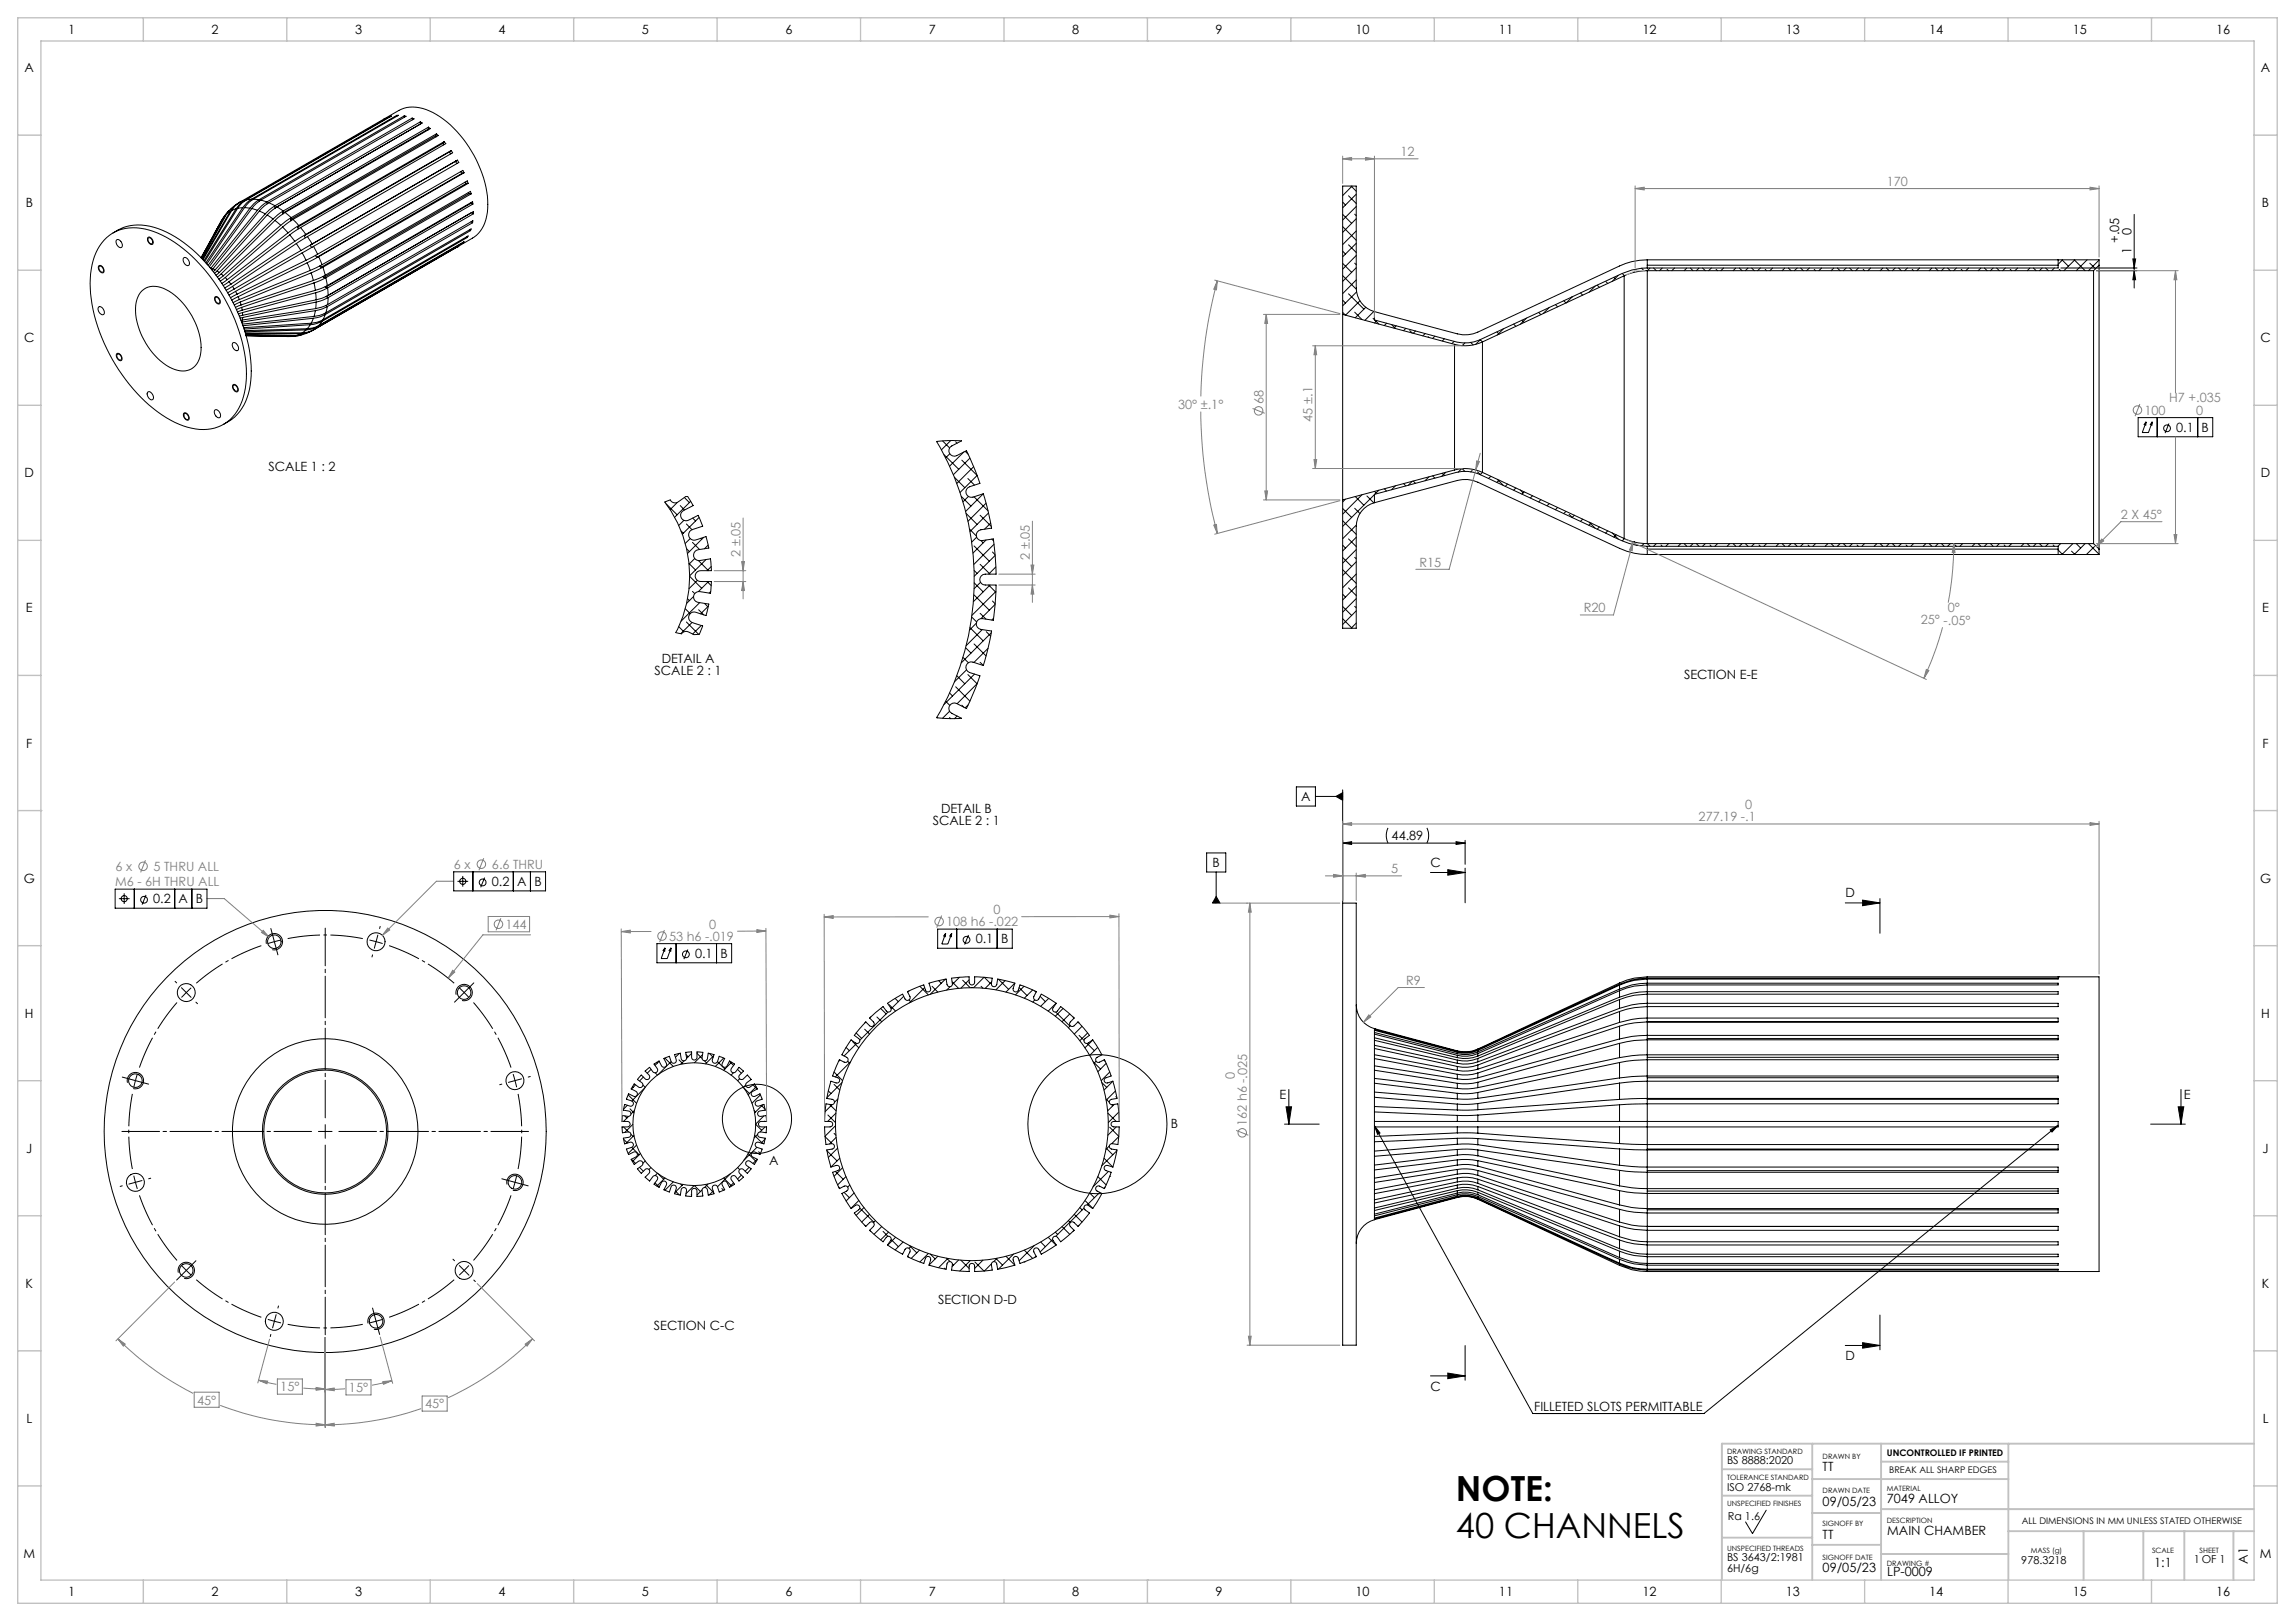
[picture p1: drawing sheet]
<svg xmlns="http://www.w3.org/2000/svg" width="841mm" height="594mm" viewBox="0 0 841 594" stroke-linecap="round" stroke-linejoin="round" font-family="sans-serif">
<defs><g id="words">
<g font-size="12.7">
<text x="533.5" y="549.9">NOTE:</text>
<text x="533.5" y="563.6">40 CHANNELS</text>
</g>
<g font-size="4.7">
<text x="25" y="12.4">1</text>
<text x="77.5" y="12.4">2</text>
<text x="130.1" y="12.4">3</text>
<text x="182.7" y="12.4">4</text>
<text x="235.2" y="12.4">5</text>
<text x="287.8" y="12.4">6</text>
<text x="340.3" y="12.4">7</text>
<text x="392.9" y="12.4">8</text>
<text x="445.5" y="12.4">9</text>
<text x="496.7" y="12.4">10</text>
<text x="549.3" y="12.4">11</text>
<text x="601.9" y="12.4">12</text>
<text x="654.4" y="12.4">13</text>
<text x="707" y="12.4">14</text>
<text x="759.5" y="12.4">15</text>
<text x="812.1" y="12.4">16</text>
<text x="9" y="26.4">A</text>
<text x="828.5" y="26.4">A</text>
<text x="9.4" y="75.9">B</text>
<text x="828.9" y="75.9">B</text>
<text x="776.6" y="89.1" transform="rotate(-90 776.6 89.1)">+.05</text>
<text x="781.1" y="86.3" transform="rotate(-90 781.1 86.3)">0</text>
<text x="781" y="93" transform="rotate(-90 781 93)">1</text>
<text x="8.9" y="125.4">C</text>
<text x="828.3" y="125.4">C</text>
<text x="797.5" y="158.3">0.1</text>
<text x="806.8" y="158.3">B</text>
<text x="98.4" y="172.6">SCALE 1 : 2</text>
<text x="9" y="174.9">D</text>
<text x="828.5" y="174.9">D</text>
<text x="9.5" y="224.4">E</text>
<text x="829" y="224.4">E</text>
<text x="242.5" y="243">DETAIL A</text>
<text x="239.9" y="247.5">SCALE 2 : 1</text>
<text x="617.1" y="248.9">SECTION E-E</text>
<text x="9.6" y="273.9">F</text>
<text x="829.1" y="273.9">F</text>
<text x="476.8" y="293.6">A</text>
<text x="344.8" y="297.8">DETAIL B</text>
<text x="341.9" y="302.4">SCALE 2 : 1</text>
<text x="510" y="307.9">44.89</text>
<text x="444.4" y="317.8">B</text>
<text x="524.2" y="317.5">C</text>
<text x="8.7" y="323.4">G</text>
<text x="828.2" y="323.4">G</text>
<text x="180.2" y="324.7">0.2</text>
<text x="189.5" y="324.7">A</text>
<text x="195.8" y="324.7">B</text>
<text x="676.2" y="328.7">D</text>
<text x="56.2" y="331">0.2</text>
<text x="65.5" y="331">A</text>
<text x="71.8" y="331">B</text>
<text x="357.5" y="345.7">0.1</text>
<text x="366.9" y="345.7">B</text>
<text x="254.7" y="351">0.1</text>
<text x="264" y="351">B</text>
<text x="9.2" y="372.9">H</text>
<text x="828.6" y="372.9">H</text>
<text x="468.9" y="402.7">E</text>
<text x="800.2" y="402.7">E</text>
<text x="429" y="413.3">B</text>
<text x="9.6" y="422.4">J</text>
<text x="829.1" y="422.4">J</text>
<text x="281.8" y="426.9">A</text>
<text x="9.4" y="471.9">K</text>
<text x="828.9" y="471.9">K</text>
<text x="343.8" y="477.7">SECTION D-D</text>
<text x="239.6" y="487.3">SECTION C-C</text>
<text x="676.2" y="498.4">D</text>
<text x="524.2" y="509.5">C</text>
<text x="9.7" y="521.4">L</text>
<text x="562.2" y="517">FILLETED SLOTS PERMITTABLE</text>
<text x="829.2" y="521.4">L</text>
<text x="667.9" y="539.1">TT</text>
<text x="691.4" y="550.9">7049 ALLOY</text>
<text x="667.9" y="552">09/05/23</text>
<text x="667.9" y="563.8">TT</text>
<text x="691.6" y="562.7">MAIN CHAMBER</text>
<text x="8.6" y="570.9">M</text>
<text x="789.4" y="574.3">1:1</text>
<text x="823.7" y="573.1" transform="rotate(-90 823.7 573.1)">A1</text>
<text x="828.1" y="570.9">M</text>
<text x="667.9" y="576.2">09/05/23</text>
<text x="691.5" y="577.7">LP-0009</text>
<text x="25" y="584.9">1</text>
<text x="77.5" y="584.9">2</text>
<text x="130.1" y="584.9">3</text>
<text x="182.7" y="584.9">4</text>
<text x="235.2" y="584.9">5</text>
<text x="287.8" y="584.9">6</text>
<text x="340.3" y="584.9">7</text>
<text x="392.9" y="584.9">8</text>
<text x="445.5" y="584.9">9</text>
<text x="496.7" y="584.9">10</text>
<text x="549.3" y="584.9">11</text>
<text x="601.9" y="584.9">12</text>
<text x="654.4" y="584.9">13</text>
<text x="707" y="584.9">14</text>
<text x="759.5" y="584.9">15</text>
<text x="812.1" y="584.9">16</text>
</g>
<g font-size="4.7" fill="#808080">
<text x="513.2" y="57.2">12</text>
<text x="691.4" y="68.1">170</text>
<text x="431.7" y="149.8">30° ±.1°</text>
<text x="463" y="148" transform="rotate(-90 463 148)">68</text>
<text x="794.9" y="147.5">H7 +.035</text>
<text x="481" y="154.5" transform="rotate(-90 481 154.5)">45 ±.1</text>
<text x="785.9" y="152">100</text>
<text x="804.8" y="152">0</text>
<text x="777.2" y="190.1">2 X 45°</text>
<text x="271.3" y="204" transform="rotate(-90 271.3 204)">2 ±.05</text>
<text x="377.3" y="205.2" transform="rotate(-90 377.3 205.2)">2 ±.05</text>
<text x="520.2" y="207.6">R15</text>
<text x="580.4" y="224.3">R20</text>
<text x="713.8" y="224.3">0°</text>
<text x="703.9" y="228.8">25° -.05°</text>
<text x="639.5" y="296.4">0</text>
<text x="622.5" y="300.9">277.19 -.1</text>
<text x="42.3" y="319.2">6 x</text>
<text x="56.3" y="319.2">5 THRU ALL</text>
<text x="166.3" y="318.4">6 x</text>
<text x="180.3" y="318.4">6.6 THRU</text>
<text x="509.7" y="319.9">5</text>
<text x="42.2" y="324.8">M6 - 6H THRU ALL</text>
<text x="364.1" y="334.9">0</text>
<text x="185.2" y="340.4">144</text>
<text x="259.9" y="340.2">0</text>
<text x="346.7" y="339.4">108 h6 -.022</text>
<text x="245.2" y="344.7">53 h6 -.019</text>
<text x="515.3" y="360.8">R9</text>
<text x="452.5" y="395.2" transform="rotate(-90 452.5 395.2)">0</text>
<text x="457" y="412.5" transform="rotate(-90 457 412.5)">162 h6 -.025</text>
<text x="102.7" y="509.9">15°</text>
<text x="72.2" y="514.7">45°</text>
<text x="127.9" y="510.1">15°</text>
<text x="155.8" y="516.1">45°</text>
</g>
<g font-size="4">
<text x="632.9" y="536.4">BS 8888:2020</text>
<text x="632.9" y="546.2">ISO 2768-mk</text>
<text x="633.2" y="556.8">Ra 1.6</text>
<text x="632.9" y="571.9">BS 3643/2:1981</text>
<text x="632.9" y="575.9">6H/6g</text>
<text x="740.7" y="573.2">978.3218</text>
<text x="803.9" y="572.7">1 OF 1</text>
</g>
<g font-size="3.3">
<text x="691.4" y="533.5">UNCONTROLLED IF PRINTED</text>
<text x="692.3" y="539.9">BREAK ALL SHARP EDGES</text>
<text x="740.9" y="558.3">ALL DIMENSIONS IN MM UNLESS STATED OTHERWISE</text>
</g>
<g font-size="2.7">
<text x="632.9" y="532.7">DRAWING STANDARD</text>
<text x="667.9" y="534.6">DRAWN BY</text>
<text x="632.9" y="542.5">TOLERANCE STANDARD</text>
<text x="667.9" y="547.2">DRAWN DATE</text>
<text x="691.4" y="546.2">MATERIAL</text>
<text x="632.9" y="552">UNSPECIFIED FINISHES</text>
<text x="667.9" y="559.2">SIGNOFF BY</text>
<text x="691.4" y="558.3">DESCRIPTION</text>
<text x="632.9" y="568.2">UNSPECIFIED THREADS</text>
<text x="744.1" y="568.9">MASS (g)</text>
<text x="788.6" y="568.9">SCALE</text>
<text x="806" y="568.9">SHEET</text>
<text x="667.9" y="571.5">SIGNOFF DATE</text>
<text x="691.4" y="573.7">DRAWING #</text>
</g>
</g></defs>
<g fill="none" stroke="#000" stroke-width=".37">
<path d="M140.6 43.7l.5-.3-53.2 30.7M140.9 43.5l5.3-3a13.7 13.7 0 0 1 13.8 1.5 42.2 42.2 0 0 1 18.8 32.9 14.1 14.1 0 0 1-5.1 12l-5.8 3.4M142.9 42.7l.5-.2-53.2 30.8M142.9 42.7l-53.3 30.7M142.9 42.7v.1M145.4 42.3h.6l-53.2 30.7M145.4 42.3l-53.3 30.7M145.4 42.3l.1 .3M148.1 42.5l.7 .1-53.2 30.7M148.1 42.5l-53.2 30.7M148.1 42.5l.1 .4M151 43.3l.7 .3-53.2 30.7"/>
<path d="M151 43.3l-53.2 30.7M151 43.3l.1 .6M154 44.7l.7 .4-53.2 30.7M154 44.7l-53.2 30.7M154 44.7v.8l-53.2 30.7M156.9 47.3v.3M156.9 47.3l-53.2 30.8M157 46.6l.7 .5-53.2 30.8M157 46.6l-53.2 30.7M157 46.6l-.1 .7M159.7 49.7l.1 .5M159.7 49.7l-53.2 30.7"/>
<path d="M159.9 49l.7 .7-53.2 30.7M159.9 49l-53.2 30.8M159.9 49l-.2 .7M162.4 52.5l.2 .6M162.4 52.5l-53.2 30.7M162.7 51.9l.7 .7-53.3 30.8M162.7 51.9l-53.2 30.7M162.7 51.9l-.3 .6M164.9 55.6l.3 .8M164.9 55.6l-53.2 30.7M165.3 55.2l.6 .8-53.3 30.7M165.3 55.2l-53.2 30.7"/>
<path d="M165.3 55.2l-.4 .4M167.1 59a.57 .57 0 0 0 .5 .8M167.1 59l-53.2 30.7M167.6 58.7l.5 .8-53.2 30.8M167.6 58.7l-53.2 30.7M167.6 58.7l-.5 .3M82.5 79l-8.7 15.6M82.5 79l-1.1 1.5M83 78.6l-9.1 16.1M83.7 77.4l-2.3 3.1M84 77.1l-1.5 1.9M84.4 77.5l-10.2 17.5"/>
<path d="M84.4 77.5l-1.4 1.1M84.9 77.2l-10.5 18M86.5 76.5l-11.8 19.1M86.5 76.5l-1.6 .7M87.1 76.3l-12.1 19.6M87.2 74.5l-2.8 2.2-1.4 1.9M87.9 74.1l-1.6 1.2-1.4 1.9M87.9 74.1a8.7 8.7 0 0 0-3.5 3.4M88.9 76.1l-13.5 20.2M88.9 76.1l-1.8 .2M89.6 76.1l-13.8 20.6M89.6 76.1l2 .2"/>
<path d="M89.6 73.4l-1.8 1.5-1.3 1.6M89.6 73.4l-1.7 .7M89.6 73.4l.1 .2M90.2 73.3l-1.6 1.1-1.5 1.9M91.6 76.3l-15.3 21M92.1 73l-1.8 1.5-1.4 1.6M92.1 73l-1.9 .3M92.1 73l.2 .4M92.3 76.4l-15.6 21.3M92.3 76.4l2 .7M92.8 73l-1.6 1.2-1.6 1.9M92.8 73l2.1 .2"/>
<path d="M94.3 77.1l-17 21.1M94.9 73.2l-1.9 1.5-1.4 1.6M94.9 73.2l.1 .5M95 77.3l-17 21.2M95 77.3l2.2 1.1M95.6 73.3l-1.7 1.2-1.6 1.9M95.6 73.3l2.2 .7M97.2 78.4l-18.4 20.5M97.8 74l-2 1.5-1.5 1.6M97.8 74l.1 .7M97.9 78.8l-18.3 20.5M97.9 78.8l2.2 1.4"/>
<path d="M98.5 74.3l-1.6 1.2-1.9 1.8M98.5 74.3l2.3 1.1M100.8 75.4l-3.6 3M100.8 75.4v.9M101.5 75.8l-3.6 3M101.5 75.8l2.3 1.5M103.7 78.1v.3M103.8 77.3l-3.7 2.9M103.8 77.3l-.1 .8M104.5 77.9l-3.7 2.9M104.5 77.9l2.2 1.9M106.7 79.8l-3.8 2.8"/>
<path d="M106.7 79.8l-.2 .6M168.9 62.8l.2 .5 .3 .2M169.4 63.5l-53.2 30.7M170 63.3l-.4-.9-53.2 30.8M170 63.3l-53.2 30.7M170 63.3l-.6 .2M170.4 66.7l.5 .5M170.9 67.2l-53.2 30.7M170.9 67.2h.7M171.6 67.2l-.4-.9-53.2 30.7M171.6 67.2l-53.3 30.7M171.6 70.6l.4 .3"/>
<path d="M172 70.9l-53.3 30.7M172 70.9l.6 .1M172.4 74.4l.2 .1M172.6 74.5l-53.3 30.7M172.6 74.5l.7 .3M172.6 71l-.2-.9-53.2 30.8M172.6 71l-53.2 30.8M173.3 74.8l-.1-.9-53.3 30.8M173.3 74.8l-53.2 30.7M173.5 78.3v-.8l-53.3 30.8M173.5 78.3l-.7-.4-53.3 30.8 .7 .4M173.5 78.3l-53.3 30.8"/>
<path d="M492 78.6l3.3 3.2M492 74.1l1 1M494.2 71.7l2.8 2.9M495.1 68.2l1.9 1.9M495.5 68.2l-3.5 3.5M496.4 78.5l.6 .6M497 71.1l-5 5.1M497 75.7l-5 4.9M782.1 78.6v26.9M36.2 97.4a1.64 1.64 0 0 1 1.7 .8 1.64 1.64 0 0 1-.1 1.8 1.86 1.86 0 0 1-1.6-2.6zM36.4 97.5a1.4 1.4 0 0 1 1.3 .8 1.4 1.4 0 0 1-.1 1.5 1.52 1.52 0 0 1-1.2-2.3zM38.1 88a15.4 15.4 0 0 1 16.5-3.7 48.2 48.2 0 0 1 24 19.3 60.3 60.3 0 0 1 11.7 35.1 19.9 19.9 0 0 1-8.1 16.6 17.9 17.9 0 0 1-16.6 .2 56.7 56.7 0 0 1-26.5-27.8 49.3 49.3 0 0 1-5.4-30.6l1.4-4.4 1.4-2.5z"/>
<path d="M41.4 85.4a17.8 17.8 0 0 1 18.1-1 54.4 54.4 0 0 1 24.5 23.8 55.3 55.3 0 0 1 7.9 31.3 18.2 18.2 0 0 1-10 16M42.8 87.9a1.85 1.85 0 0 1 1.8 2.7 1.87 1.87 0 0 1-1.8-2.7zM54.2 87a1.58 1.58 0 0 1 1.6 .8 1.58 1.58 0 0 1-.1 1.8 1.93 1.93 0 0 1-1.5-2.6zM54.3 87.3a1.25 1.25 0 0 1 1.4 .5 1.25 1.25 0 0 1-.1 1.6 1.64 1.64 0 0 1-1.3-2.1zM67.3 94.5a1.82 1.82 0 0 1 1.8 .7 1.82 1.82 0 0 1 .2 1.9 1.82 1.82 0 0 1-1.9-.6 1.82 1.82 0 0 1-.1-2zM77 98.1l.3 .1M77.3 98.2l-.1 .1M78 98.5l.8 .4M78 98.5l-.4 .4M78.8 98.9l-.7 .6M79.6 99.3l-1 .8M79.6 99.3l.8 .5"/>
<path d="M80.4 99.8l-1.2 1.1M81.1 81l-2.6 4.7M81.1 81h.1M81.4 80.5l-7.7 14 7.4-13.5M81.6 80.3l-.5 .7M100.1 80.2l-19.7 19.6M100.8 80.8l-19.7 19.6M100.8 80.8l2.1 1.8M102.9 82.6l-21.1 18.5M103.5 83.2l-21 18.5M103.5 83.2l2.1 2.1M105.6 85.3l-22.3 17.2"/>
<path d="M106.2 86.1l-22.3 17.1M106.2 86.1l1.8 2.3M106.5 80.4l.1 .5M107.4 80.4l-3.9 2.8M107.4 80.4l2.1 2.2M108 88.4l-23.4 15.7M108.6 89.2l-23.4 15.7M108.6 89.2l1.6 2.6M109.2 83.2l.2 .6M109.5 82.6l-3.9 2.7M109.5 82.6l-.3 .6M110.1 83.4l-3.9 2.7"/>
<path d="M110.1 83.4l2 2.5M110.2 91.8l-24.4 14.1M110.7 92.7l-24.4 14.1M110.7 92.7l1.4 2.7M111.7 86.3l.2 .8M112.1 85.9l-4.1 2.5M112.1 85.9l-.4 .4M112.1 95.4l-25.2 12.4M112.6 96.3l-25.3 12.4M112.6 96.3l1.1 2.8M112.6 86.7l-4 2.5M112.6 86.7l1.8 2.7"/>
<path d="M113.7 99.1l-26 10.7M113.9 89.7a.6 .6 0 0 0 .5 .9M114.4 89.4l-4.2 2.4M114.4 89.4l-.5 .3M114.9 90.3l-4.2 2.4M114.9 90.3l1.5 2.9M115.7 93.5l.1 .5 .4 .2M116.4 93.2l-4.3 2.2M116.8 94l-4.2 2.3M116.8 94l1.2 3M116.8 94l-.6 .2M117.2 97.4l.5 .5"/>
<path d="M117.7 97.9h.6M118 97l-4.3 2.1M118.3 97.9l-4.3 2.1M118.3 97.9l.9 3M167.6 90.4l-53.2 30.8-1.8 .7-2.4 .4M167.6 90.4l.5-.2-53.2 30.7M167.6 90.4h.1M169.5 88.9l.1 .1M169.6 89l.4-.4-53.2 30.7M169.6 89l-53.2 30.7M171 86.8l.2 .2M171.2 87l.4-.5-53.3 30.7"/>
<path d="M171.2 87l-53.2 30.8M172.1 84.2l.3 .3M172.4 84.5l.2-.6-53.2 30.7M172.4 84.5l-53.2 30.7M172.6 81.2l.6 .4M173.2 81.6l.1-.7-53.2 30.7M173.2 81.6l-53.3 30.8M492 96.5l3.3 3.3M492 92l1 1.1M492 83l5 5M494.2 89.7l2.8 2.8M496.4 96.4l.6 .6"/>
<path d="M497 80.1l-5 5.1M497 84.6l-5 5M497 89.1l-5 5M497 93.6l-5 5M497 98.1l-5 5M599.5 98.8l-1 1.1M601.6 98.3l.9 .9M603.6 95.2a23.5 23.5 0 0 0-10.1 2.3l-52 24.2a11.3 11.3 0 0 1-7.5 .6l-30.3-8.1M603.6 97.2v1M603.6 98.2l-2 .1-3.6 .6-3.6 1.3-47.1 22a22.3 22.3 0 0 1-11.3 3.5 263.5 263.5 0 0 1-23.4-6l-8.9-2.4v-3.1M603.6 99.2a21 21 0 0 0-8.4 1.9M603.6 99.2v100"/>
<path d="M603.6 95.2v2M603.6 95.2h165.6v2M603.6 99.2h163.6M603.6 97.2h150.6M604.7 98.2l-1 1M605.9 98.2l1.1 1M609.1 98.2l-.9 1M610.9 98.7l.5 .5M613.7 98.2l-1.1 1M618.1 98.2l-1 1M619.4 98.2l1 1M622.6 98.2l-1 1"/>
<path d="M623.9 98.2l1 1M627.1 98.2l-1 1M628.9 98.7l.5 .5M631.6 98.2l-1 1M636.1 98.2l-1 1M637.4 98.2l1 1M640.6 98.2l-1 1M641.9 98.2l1 1M645.1 98.2l-1 1M646.9 98.7l.4 .5M649.6 98.2l-1 1M654 98.2l-.9 1"/>
<path d="M655.3 98.2l1 1M658.6 98.2l-1.1 1M659.8 98.2l1 1M663 98.2l-1 1M664.8 98.7l.5 .5M667.5 98.2l-1 1M672 98.2l-1 1M673.3 98.2l1 1M676.5 98.2l-1 1M677.8 98.2l1 1M681 98.2l-1 1M682.8 98.7l.5 .5"/>
<path d="M685.5 98.2l-1 1M690 98.2l-1 1M691.3 98.2l1 1M694.5 98.2l-1 1M695.7 98.2l1 1M699 98.2l-1 1M700.7 98.7l.5 .5M703.4 98.2l-.9 1M708 98.2l-1.1 1M709.2 98.2l1 1M712.4 98.2l-1 1M713.7 98.2l1 1"/>
<path d="M716.9 98.2l-1 1M718.7 98.7l.5 .5M721.4 98.2l-1 1M725.9 98.2l-1 1M727.2 98.2l1 1M730.4 98.2l-1 1M731.7 98.2l.9 1M734.9 98.2l-1 1M736.6 98.7l.6 .5M739.4 98.2l-1 1M743.9 98.2l-1 1M745.1 98.2l1 1"/>
<path d="M748.3 98.2l-.9 1M749.6 98.2l1 1M752.8 98.2l-1 1M754.2 95.2v3h-150.6M754.6 98.7l.5 .5M755.2 98.2h27.9M755.6 95.2l2.4 2.4M755.8 95.2l-1.6 1.7M760.1 95.2l4 4M760.3 95.2l-4 4M764.8 95.2l-4 4M765.8 96.4l2.1 2.1"/>
<path d="M767.2 99.2v100M768.2 99.2h14.9M769.1 95.2l-3.8 4M769.2 97.2v104M769.2 97.2l-2 2M781.6 94.9h1l-.5 3.3zM782.1 99.2l.5 3.3h-1zM36.2 112.4a1.89 1.89 0 0 1 1.7 2.8 1.89 1.89 0 0 1-1.7-2.8zM52.1 106.5a7.4 7.4 0 0 1 8.8-.4 25.5 25.5 0 0 1 12.6 23.5 6.7 6.7 0 0 1-9.5 5.8 25 25 0 0 1-13.8-17.5 12.2 12.2 0 0 1 1.9-11.4zM78.7 108.9a1.59 1.59 0 0 1 2.1 1.8 .84 .84 0 0 1-.9 .7 .84 .84 0 0 1-.8-.7l-.5-1.1zM78.9 109.1a1.27 1.27 0 0 1 1.4 .6 1.27 1.27 0 0 1-.2 1.5 1.68 1.68 0 0 1-1.2-2.1zM81.1 100.4l-1.4 1.1"/>
<path d="M81.1 100.4l.7 .7M81.8 101.1l-1.6 1.2M82.5 101.7l-1.8 1.3M82.5 101.7l.8 .8M83.3 102.5l-2.1 1.4M83.9 103.2l-2.1 1.4M83.9 103.2l.7 .9M84.6 104.1l-2.3 1.4M85.2 104.9l-2.3 1.5M85.2 104.9l.6 1M85.8 105.9l-2.4 1.4M86.3 106.8l-2.4 1.4"/>
<path d="M86.3 106.8l.6 1M86.9 107.8l-2.4 1.3M87.3 108.7l-2.4 1.3M87.3 108.7l.4 1.1M87.7 109.8l-2.3 1.1M88 110.7l-2.2 1.1M88 110.7l.3 1.1M88.3 111.8l-2 .9M88.5 112.6l-1.9 .9M88.5 112.6l.3 1.1M88.8 113.7l-1.8 .6M88.8 118l-.1 .3"/>
<path d="M88.8 118h-.3M88.9 114.5l-1.6 .6M88.9 114.5v1M88.9 117.3l-.6 .1M88.9 116.3l-.9 .3M88.9 115.5l-1.2 .4M88.9 116.3v1M113.7 119l-24.3 1.6M113.7 119l-1.1 1.5M114 100l-26 10.7M114 118.5l-24.7 1.6M114 100l.8 2.8"/>
<path d="M114.8 102.8l-26.5 9M114.8 116.6l-25.8 2.8M114.8 116.6l-.8 1.9M115.1 103.7l-26.6 8.9M115.1 116l-26.3 2.8M115.1 103.7l.5 2.7M115.6 106.4l-26.8 7.3M115.6 113.8l-26.8 4.2M115.6 113.8l-.5 2.2M115.7 107.3l-26.8 7.2M115.7 113.1l-26.8 4.2M115.7 107.3l.2 2.6"/>
<path d="M115.9 110.7l-27 5.6M115.9 109.9l-27 5.6M115.9 110.7l-.2 2.4M116.3 119.5l.1 .2M116.4 119.7l-1.8 .8-2.5 .4M116.4 119.7l-1.5 1.2M116.8 119.3l-2.2 .9-2 .3M117.8 117.5l.2 .3M118 117.8l-1.8 .7-2.5 .5M118 117.8l-1.2 1.5M118.3 117.2l-2.2 .9-2.1 .4M118.4 101.3l.3 .3"/>
<path d="M118.7 101.6l.7 .2M118.8 114.9l.4 .3M119.1 105.1l.2 .1M119.2 100.9l-4.4 1.9M119.2 115.2l-1.8 .9-2.6 .5M119.2 115.2l-.9 2M119.3 105.2l.8 .3M119.4 111.9l.5 .5M119.4 101.8l-4.3 1.9M119.4 114.6l-2.2 1-2.1 .4M119.4 101.8l.5 2.9M119.9 104.7l-4.3 1.7"/>
<path d="M119.9 112.4l-1.8 .8-2.5 .6M119.9 112.4l-.5 2.2M120.1 105.5l-4.4 1.8M120.1 111.6l-2.3 1-2.1 .5M120.1 105.5l.1 2.8M120.2 109.1l-1.8 .9-2.5 .7M120.2 108.3l-2.2 1-2.1 .6M120.2 109.1l-.1 2.5M492 114.5l1 1M492 110l1 1M492 101l5 5M492 115.2v68"/>
<path d="M492 115.2l41 11M494.2 107.7l5.6 5.6M496.4 114.4l2.7 2.7M497 102.6l-5 5M497.1 107l-5.1 5.1M498.3 110.2l-5.2 5.3M500.5 112.6l-3.9 3.8M503.2 116.7l2 2M503.4 114.1l-3.2 3.3M503.7 114.2a9 9 0 0 1-6.7-8.7v-37.3h-5v47M504.5 117.5l-.8 .8M508.1 118.5l-.8 .8"/>
<path d="M509.9 118.9l1.5 1.5M511.6 119.4l-.8 .8M554.7 118.8l.8 .8M557.7 117.3l.9 .9M559.4 116.6l-2.3 2.2M563.8 114.5l.9 .8M567.8 112.6l-2.3 2.3M570 111.6l.8 .9M573 110.2l.9 .8M576.1 108.8l-2.2 2.2M579.2 107.3l.8 .9M584.6 104.8l-2.3 2.3"/>
<path d="M585.3 104.5l.8 .8M588.5 103.2l.7 .7M591.4 101.6l.4 .5M593 100.9l-2.2 2.2M594.5 100.2l.8 .8M595.2 101.1v96.2M595.2 101.1l-52 24.2M42.9 129.5a1.63 1.63 0 0 1 1.5 .9 1.63 1.63 0 0 1-.1 1.8 1.81 1.81 0 0 1-1.4-2.7zM43 129.8a1.38 1.38 0 0 1 1.3 .7 1.38 1.38 0 0 1-.1 1.4 1.5 1.5 0 0 1-1.2-2.1zM85.4 125.6a1.93 1.93 0 0 1 1.7 2.8 1.91 1.91 0 0 1-1.7-2.8zM90.1 122.7l18.5 .2M90.1 122.9l17.9 .2"/>
<path d="M99.9 123.2l5.6 .1M105.5 123.3h.3M105.6 123.3l-15.4-.3 16 .3M106.6 123.3h-.4M108 123.1l-1.8 .2M109.9 122.9l-3.3 .4M110.2 122.3l-20.2 .1M110.2 122.3l-1.6 .6M110.4 122.8l-2.4 .3M110.7 122l-20.8 .1M112.1 120.9l-22.4 .7M112.1 120.9l-1.4 1.1"/>
<path d="M112.6 120.5l-23 .7M114.2 121.3l-.8 .4a11.1 11.1 0 0 1-4.8 1.2M114.9 120.9l-2.2 .8-2 .3M515.2 120.3l-.9 .9M516.6 121.1l.9 1M518.7 121.3l-.8 .8M522.3 122.2l-.9 .9M523.3 123.4l.4 .3M525.8 123.2l-.8 .8M529.3 124.1l-.8 .9M532.9 125.1l-.9 .8M533 126.2v46"/>
<path d="M536.8 125.7l-1 1M538.9 125.4l1 1M542.4 124.5l.8 .8M542.5 124.4l-1.8 1.8M543.2 125.3a15.1 15.1 0 0 1-10.2 .9M543.2 125.3v47.8M548.5 121.6l.8 .8M550.9 120.5l-2.2 2.3M54.1 143.7a1.72 1.72 0 0 1 2.2 2l-.2 .6a1.72 1.72 0 0 1-2.2-2zM67.5 151.3a1.63 1.63 0 0 1 1.5 .9 1.63 1.63 0 0 1-.1 1.8 1.81 1.81 0 0 1-1.4-2.7zM67.6 151.6a1.4 1.4 0 0 1 1.3 .6 1.4 1.4 0 0 1 0 1.5 1.5 1.5 0 0 1-1.3-2.1zM78.8 150.2a1.79 1.79 0 0 1 1.7 1 1.79 1.79 0 0 1-.1 1.9 2.05 2.05 0 0 1-1.6-2.9z"/>
<path d="M85.4 141a1.61 1.61 0 0 1 1.6 .8 1.61 1.61 0 0 1-.1 1.8 1.9 1.9 0 0 1-1.5-2.6zM85.5 141.2a1.26 1.26 0 0 1 1.4 .7 1.26 1.26 0 0 1-.2 1.5 1.55 1.55 0 0 1-1.2-2.2zM783.5 153h27.4v7h-27.4zM786.4 154.6l-.8 1.1M786.4 154.6l-.1 1.4M786.4 154.6l-1.4 3.9h2.3l1.4-3.9M788.7 154.6l-.8 1.1M788.7 154.6l-.1 1.4M790.5 153v7M794.8 155.2l-1.4 3.5M805.4 153v7M343.6 161.7l-.2 .3"/>
<path d="M345.4 161.6l2.6 2.5M345.9 166.6l5.4 5.4M348.1 166.3l-1.6 1.5M348.4 161.5l-3.4 3.3M349.7 174.9l3.9 3.8M350.2 161.9l.5 .5M352.5 168.6l5.6 5.6-6.3 6.3M353.2 165.7l-5.2 5.1M353.7 165.4l1.1 1M354.7 175.4l2.4 2.4M355.4 167.9l-6 6M356.8 171l-6.2 6.2"/>
<path d="M505.2 179.7l-13.2 13.2M507.3 179.1l.8 .8M511.4 178l-1.5 1.5M514.3 177.2l.9 .9M517.5 176.3l-1.4 1.5M517.9 176.3l.8 .8M523.7 174.7l-1.5 1.5M525 174.4l.8 .8M528.5 173.4l.8 .9M529.8 173.1l-1.5 1.4M533 172.2a15.1 15.1 0 0 1 10.2 .9M533 172.2l-41 11"/>
<path d="M535.6 171.8l-1.3 1.3M535.8 171.7l1.1 1.1M539.5 172.4l-.6 .5M541.4 172.9l1.1 1.1M543.2 173.1l-.8 .8M543.2 173.1l52 24.2M546.3 174.5l-.8 .9M548.7 175.6l2.2 2.3M549.3 176l-.8 .8M552.4 177.4l-.8 .8M555.5 178.8l-.8 .8M557.1 179.6l1.1 1"/>
<path d="M243.6 184l2-.8a2.1 2.1 0 0 0 3.6 .2l2.1-1.4a1 1 0 0 1 1.3 .9l1.4 2.4a9.4 9.4 0 0 0-4.4 2.6 2.09 2.09 0 0 0 .7 2.6 2.09 2.09 0 0 0 2.7-.2l2.8-1.5 1.7 4a9.3 9.3 0 0 0-4.8 2 2.1 2.1 0 0 0 .3 2.7 2.1 2.1 0 0 0 2.7 .1l3-1 1.1 4.2a9.2 9.2 0 0 0-5.1 1.2 2.09 2.09 0 0 0-.1 2.7 2.09 2.09 0 0 0 2.6 .6l3.1-.5 .4 4.3a9.6 9.6 0 0 0-5.1 .4 2.09 2.09 0 0 0-.6 2.6 2.09 2.09 0 0 0 2.5 1h3.2l-.4 4.3a8.9 8.9 0 0 0-5-.4 2.08 2.08 0 0 0-1 2.5 2.08 2.08 0 0 0 2.3 1.4l3.2 .5-1.1 4.2a10.1 10.1 0 0 0-4.9-1.3 2.1 2.1 0 0 0-1.4 2.4 2.1 2.1 0 0 0 2.1 1.7l3 1-1.2 3-2.1 .1-1.8-.9a2.32 2.32 0 0 0-2.8 .6l-2-.4a44.7 44.7 0 0 0-4-47.8zM244.1 183.8l-.4 .3M244.1 184.6l4 4.1M248.2 184.1l-2.6 2.7M249.3 185.3l1.6 1.6M249.6 194.6l.8 .8M250.6 190.7l-1.9 1.8M250.8 182.3l1.8 1.9M251.5 192l2.1 2.1M252.9 197.3l-1.8 1.8M253.1 183.7l-5.9 5.8M253.8 198.7l2.6 2.7"/>
<path d="M253.8 189.9l1.1 1M256.2 189.6l-6.2 6.1M256.8 197.3l.3 .3M257.8 196.9l-5.8 5.9M259.5 199.7l-1.3 1.4M352.3 181.9l3.5 3.5M354 188.2l4.1 4M354.9 181.9l-2 2M355.3 193.9l2.5 2.5M356.9 182.1l5.2 5.1M357.9 196.8l-1.8 1.8M359.2 188.8l4.1 4.1"/>
<path d="M359.5 198.1l.8 .8M360.3 180.9l-3.7 1.3a2 2 0 0 1-2.5-1.3 2 2 0 0 1 1.2-2.5l3.8-1.3-1.7-4.5-3.2-7.4-3.6 1.8a2 2 0 0 1-2.7-.9 2 2 0 0 1 .9-2.7l3.5-1.9h-5.1l-4 .3a99.7 99.7 0 0 1 0 101.2l4.8 .3 4.3-.1M360.3 180.9l1.8 6.3 1.3 6.3-4 .6a2 2 0 0 0-1.6 2.3 2 2 0 0 0 2.2 1.7l4-.6 .7 6.4 .3 6.5h-4a1.99 1.99 0 0 0-2 2 1.99 1.99 0 0 0 2 2h4l-.3 6.5-.7 6.4-4-.6a2 2 0 0 0-2.2 1.7 2 2 0 0 0 1.6 2.2l4 .6-1.3 6.4-1.8 6.3M360.3 180.9l-6.4 6.5M361.3 197.9l-4.7 4.8M361.4 184.4l-6.7 6.6M362.2 188l-6.7 6.8M363 191.7l-2.2 2.2M363.4 197.5l.7 .7M364.2 199.5l-7.3 7.3M492 199.8l1 1M492 190.8l5 5"/>
<path d="M492 186.3l3.3 3.3M492 183.2v47h5v-37.3a9 9 0 0 1 6.7-8.7M493 182.9l-1 1M494.2 197.5l2.8 2.8M496.4 186.3l1.9 1.9M496.6 182l3.2 3.1M497 196.9l-5 5M497 192.4l-5 5M499.1 181.3l-7.1 7.1M500.9 181.7l2.5 2.6M503.7 184.2v-3.1l26-6.9a16.7 16.7 0 0 1 16.2 1.3l42.5 19.9a44.8 44.8 0 0 0 11.6 4.5l3.6 .3M503.7 184.2l27.3-7.3a13.7 13.7 0 0 1 10.5-.2l52 24.2a23.5 23.5 0 0 0 10.1 2.3"/>
<path d="M503.7 180.1l.6 .5M558.6 180.3l-.9 .8M561.6 181.7l-.8 .8M564.7 183.1l-.9 .8M567.7 184.5l-.8 .8M570.8 185.9l-.8 .9M573.9 187.4l-.9 .8M575 188.5l1.2 1.2M576.9 188.8l-.8 .8M580 190.2l-.8 .9M582.3 191.3l2.3 2.3M583 191.7l-.8 .8"/>
<path d="M586.1 193.1l-.8 .8M589.2 194.5l-.9 .9M590.8 195.3l2.2 2.2M592.2 196l-.8 .8M595.2 197.3a21 21 0 0 0 8.4 1.9M595.3 197.4l-.8 .8M598.5 198.5h.1M598.6 198.6h.1M599.5 199.5l.3 .3M602.5 199.2l-.9 .8M603.6 199.2h163.6M603.7 199.2l1 1"/>
<path d="M607 199.2l-1.1 1M608.7 199.7l.4 .5M611.4 199.2l-1 1M615.9 199.2l-1 1M617.1 199.2l1 1M620.4 199.2l-1 1M621.6 199.2l1 1M624.9 199.2l-1 1M626.6 199.7l.5 .5M629.4 199.2l-1 1M633.9 199.2l-1 1M635.1 199.2l1 1"/>
<path d="M638.4 199.2l-1 1M639.6 199.2l1 1M642.9 199.2l-1 1M644.6 199.7l.5 .5M647.3 199.2l-.9 1M651.8 199.2l-1 1M653.1 199.2l.9 1M656.3 199.2l-1 1M657.5 199.2l1.1 1M660.8 199.2l-1 1M662.6 199.7l.4 .5M665.3 199.2l-1 1"/>
<path d="M669.8 199.2l-1 1M671 199.2l1 1M674.3 199.2l-1 1M675.5 199.2l1 1M678.8 199.2l-1 1M680.5 199.7l.5 .5M683.3 199.2l-1 1M687.8 199.2l-1 1M689 199.2l1 1M692.3 199.2l-1 1M693.5 199.2l1 1M696.7 199.2l-1 1"/>
<path d="M698.5 199.7l.5 .5M701.2 199.2l-1 1M705.7 199.2l-1 1M706.9 199.2l1.1 1M710.2 199.2l-1 1M711.4 199.2l1 1M714.7 199.2l-1 1M716.4 199.7l.5 .5M719.2 199.2l-1 1M723.7 199.2l-1 1M724.9 199.2l1 1M728.2 199.2l-1 1"/>
<path d="M729.4 199.2l1 1M732.6 199.2l-.9 1M734.4 199.7l.5 .5M737.2 199.2l-1.1 1M741.6 199.2l-.9 1M742.9 199.2l1 1M746.1 199.2l-1 1M747.4 199.2l.9 1M750.6 199.2l-1 1M752.4 199.7l.4 .5M755.1 199.2l-1 1M759.6 199.2l-4 4"/>
<path d="M760.8 199.2l1.7 1.6M764.1 199.2l-4 4M765.3 199.2l3.8 4M767.2 199.2l2 2M251.6 201.1l1 1M252 219.4l.6 .7M252.5 206.5l2.4 2.4M252.7 211.2l4.4 4.4M253.8 216.7l.8 .9M254.2 218.6l-2.6 2.5M254.6 204.6l-2.1 2.1M255.6 212.7l-3.1 3"/>
<path d="M256 205.5l3.6 3.6M258.7 205.1l-6 5.9M259.1 213.1l1.5 1.5M259.6 213.1l-3.7 3.7M260.4 216.8l-.5 .5M260.6 207.6l-1.5 1.5M356.9 218l5.6 5.6M356.9 200.1l5.6 5.6M357 209l1.1 1.1M357 213.6l3.3 3.3M359.2 206.8l3.6 3.6M359.3 213.4l-2.3 2.3"/>
<path d="M362.3 214.4l2.6 2.6M362.8 214.4l-6.1 6.1M363.7 202.3l.9 1M364.7 203.5l-7.7 7.7M364.9 207.7l-2.6 2.7M364.9 216.7l-8.7 8.8M492 217.8l1 1M492 208.8l5 5M492 204.3l3.3 3.3M494.2 215.4l2.8 2.9M496.4 204.2l.6 .6M497 201.4l-5 5"/>
<path d="M497 205.9l-5 5M497 210.4l-5 5M497 214.8l-5 5M497 219.4l-5 4.9M603.6 200.2v1M603.6 201.2v2M603.6 200.2h150.6v3M603.6 201.2h150.6M754.2 201.5l1.6 1.7M759.1 202l1.2 1.2M767.5 200.3l-2.9 2.9M769.2 201.2v2h-165.6"/>
<path d="M248.7 229.7l1.7 1.6M251.1 223.1l1.8 1.8M251.5 227.9l4.5 4.5M253.6 228.1l-4.1 4.1M256 223.4l1.8 1.9M256.4 220.8l-6.8 6.8M257 229.2l-3.2 3.1M258.2 221.1l1.2 1.2M259.6 222.1l-2.8 2.8M353.9 237.4l1.9 1.9M355.5 230l4.8 4.8M356.1 226.1l1.8 1.8"/>
<path d="M356.9 236l4.5 4.4M357.8 228.4l-2.5 2.5M359.2 224.7l2.1 2.2M359.9 230.7l-5.9 5.9M361.4 231.5l1.6 1.6M362.1 237.6l-5.2 5.1M363.3 231.9l-11 11M363.7 220.2l1 1.1M364.1 226.5l-.7 .7M364.6 221.5l-5.1 5.2M492 226.7l3.5 3.5M492 222.2l3.3 3.3"/>
<path d="M496.4 222.2l.6 .5M497 223.8l-5 5M497 228.3l-1.9 1.9M346.5 257l1.6 1.5M348 254l1.1 1.1M350.2 251.7l5.2 5.2M350.6 247.6l3 3M352.5 258.4l.7 .7M352.9 240.9l2 1.9M354.2 245.5l-4.5 4.4M354.7 247.2l3.4 3.3-7.4 7.4M354.8 258.3l-1.1 1.1"/>
<path d="M357.1 247l-11.2 11.2M359.2 242.7l1.1 1.1M360.3 243.9l-3.7-1.3a2 2 0 0 0-2.6 1.3 2 2 0 0 0 1.3 2.5l3.8 1.2-1.7 4.6-3.2 7.4-3.6-1.8a2.01 2.01 0 0 0-2.7 .9 2.01 2.01 0 0 0 .9 2.7l3.5 1.8M343.4 262.8l.2 .3M347.9 262.9l.5 .4M348 260.6l-2.6 2.6M350.7 262.4l-.9 .9M352.3 263.2h.1M475.1 288.4h6.9v7h-6.9zM482 291.8h10M489.5 291.8l2.5-1.3v2.8zM492 289.4v41.5"/>
<path d="M166.3 319.5h33.6v7h-33.6zM173.3 319.5v7M188.1 319.5v7M194.4 319.5v7M442.2 312.6h7v6.9h-7zM445.7 319.5v11.4M492 309h44.9M492 309l3.3-.6v1zM508.6 303.4a6.4 6.4 0 0 0 0 5.6M522.9 303.4a6.4 6.4 0 0 1 0 5.6M524.2 319.7h12.7M530.5 318.7l6.4 1-6.4 1z"/>
<path d="M533.6 308.4l3.3 .6-3.3 .4zM536.9 307.9v8.8M536.9 318.1v12.7M42.2 325.8h33.6v7h-33.6zM43.6 329.3h3.9M45.5 327.3v4M49.2 325.8v7M53.5 327.9l-1.4 3.6M64 325.8v7M70.3 325.8v7M167.6 323h4M169.6 321v3.9"/>
<path d="M177.6 321.6l-1.5 3.5M445.7 328.5l1.4 2.4h-2.8zM492 330.9h5v162h-5zM676.2 330.9h12.7M682.6 329.8l6.3 1.1-6.3 1zM688.9 329.3v12.7M97.6 345.9a3 3 0 0 1 2.6-3.8 3 3 0 0 1 3.3 3.2 3 3 0 0 1-3.7 2.7M240.7 345.8h27.4v7h-27.4zM243.7 347.3l-.8 1.2M243.7 347.3l-.1 1.4M243.7 347.3l-1.4 4h2.2l1.4-4M245.9 347.3l-.8 1.2"/>
<path d="M245.9 347.3l-.1 1.4M247.8 345.8v7M252.1 347.9l-1.5 3.6M262.6 345.8v7M343.6 340.5h27.3v7h-27.3zM344 359.3l.9 1M346.4 358.8l-5.5 5.5M346.5 342l-.8 1.1M346.5 342l-.1 1.4M346.5 342l-1.4 3.9h2.2l1.5-3.9M348.8 342l-.9 1.1M348.8 342l-.2 1.4"/>
<path d="M348.9 359.8l2.4 2.4M350.6 340.5v7M351.6 358.1l-2.6 2.6M352.8 359.2l2.7 2.7M354.9 342.6l-1.4 3.5M355.1 359.1l-3 3M360.6 358.1l-3.8 3.8M360.7 358.1l2.2 2.2M363.4 359.8l-2.4 2.4M365.4 340.5v7M365.9 358.8l3.7 3.7M368.3 359.3l-3.4 3.4"/>
<path d="M603.6 358.8v1.5M603.6 358.5h150.6v.3h-150.6M603.6 358v.5M603.6 358h165.6v107.9h-165.6M603.6 358.8l-4.7 .4-5.4 1.8M603.6 358.5l-5.6 .6-4.5 1.6M603.6 358l-4.7 .4-5.4 1.8M603.6 358.5v.3M754.2 358h.1M66.5 361.9l3.5 3.6M70.1 362l-3.6 3.5M167.2 364.5a3 3 0 0 1 2.7-3.8 3 3 0 0 1 3.2 3.3 3 3 0 0 1-3.8 2.6"/>
<path d="M313.7 378.5l2 2M316.9 377.1l1.7 1.8M317.3 374.5l-4.2 4.9 1.6 1.2a1.01 1.01 0 0 1 .2 1.4 1.01 1.01 0 0 1-1.4 .2l-1.6-1.2-1.8 2.7-1.6 2.8 1.8 .9a.99 .99 0 0 1 .4 1.4 .99 .99 0 0 1-1.3 .4l-1.8-.9-1 2.2-1.5 3.8 1.9 .6a1 1 0 0 1 .7 1.3 1 1 0 0 1-1.3 .6l-1.9-.6-.9 3.1-.6 3.2 1.9 .3a1 1 0 0 1 .9 1.2 1 1 0 0 1-1.2 .8l-1.9-.3-.4 4-.1 2.4h2a1.01 1.01 0 0 1 1 1 1.01 1.01 0 0 1-1 1.1h-2l.1 2.4 .4 4 1.9-.3a1 1 0 0 1 1.2 .8 1 1 0 0 1-.9 1.2l-1.9 .3 1.5 6.3M317.3 374.5l-.5 .4M319.2 372.6l-.5 .5M320.1 375.9l.1 .1M321.3 372.7l1.8 1.7M322.7 369.5l2 2M325.4 370.9l-10.3 10.3M325.8 368.2l2.4 2.3M328 365.9l1.2 1.2M331.2 365.1l-4.6 4.6"/>
<path d="M333.1 366.4l.7 .8M333.2 363.1l-.6 .5M337.1 361.4l3.1 3.2M338.8 361.9l-5.6 5.6M341.6 361.4l2 2.1M348.2 361.6l-1.3 1.2M359.5 361.4l.7 .7M371.9 360.3l-3.2 3.2M371.9 360.3l-.6 1.9a1 1 0 0 0 .6 1.2 1 1 0 0 0 1.3-.6l.6-1.9 2.3 .8 3.7 1.7-1 1.8a1.01 1.01 0 0 0 .5 1.3 1.01 1.01 0 0 0 1.3-.4l1-1.8 2.1 1.2 3.4 2.2-1.2 1.6a1 1 0 0 0 .2 1.4 1 1 0 0 0 1.4-.3l1.2-1.5 2.5 2 2.4 2.2-1.4 1.4a1 1 0 0 0 0 1.4 1 1 0 0 0 1.4 0l1.4-1.4M371.9 360.3l-6.3-1.5-.3 1.9a1 1 0 0 1-1.2 .9 1 1 0 0 1-.8-1.2l.3-1.9-3.2-.4-3.2-.1v1.9a1.01 1.01 0 0 1-1.1 1.1 1.01 1.01 0 0 1-1-1.1v-1.9l-3.2 .1-3.2 .4 .3 1.9a1 1 0 0 1-.8 1.2 1 1 0 0 1-1.2-.9l-.3-1.9-3.9 .8-2.4 .7 .6 1.9a1 1 0 0 1-.6 1.2 1 1 0 0 1-1.3-.6l-.6-1.9-2.3 .8-3.7 1.7 .9 1.8a1.01 1.01 0 0 1-.4 1.3 1.01 1.01 0 0 1-1.4-.4l-.8-1.8-2.2 1.2-3.4 2.2 1.2 1.6a1 1 0 0 1-.2 1.4 1 1 0 0 1-1.4-.3l-1.2-1.5-2.5 2-2.4 2.2 1.4 1.4a1 1 0 0 1 0 1.4 1 1 0 0 1-1.4 0l-1.4-1.4M373.5 361.9l2.8 2.9M375.2 361.4l-3.1 3.2"/>
<path d="M378.4 362.8l-3 3M379.1 363.1l.6 .5M379.2 366.4l-.7 .8M381.1 365.1l2 2M384.3 365.9l-2.9 2.9M386.9 370.9l5.2 5.1M387 367.6l-2.9 2.9M389.6 369.5l-2.9 2.9M392 371.6l-2.8 2.8M392.2 375.9l-.7 .7M393.2 372.7l.4 .4M395 374.5l.5 .4"/>
<path d="M395 374.5l4.2 4.9-1.6 1.2a1.01 1.01 0 0 0-.2 1.4 1.01 1.01 0 0 0 1.4 .2l1.6-1.2 2.2 3.4 1.2 2.1-1.8 .9a.99 .99 0 0 0-.4 1.4 .99 .99 0 0 0 1.3 .4l1.8-.9 1 2.2 1.5 3.8-1.9 .6a1 1 0 0 0-.7 1.3 1 1 0 0 0 1.3 .6l1.9-.6M395.4 379.4l1.8 1.8M396.5 376.1l-2.8 2.8M398.6 378.5l-2.9 2.8M497 368.2a9 9 0 0 0 6.7 8.7M503.7 376.9h.1M503.7 376.9v.3M503.7 377.2v.3M503.7 377.5v.8M503.7 378.3v.6M503.7 378.9v1.4M503.7 378.9l30.3 7.8"/>
<path d="M503.7 378.3l30.3 7.8M503.7 377.5l30.3 8.1M503.7 377.2l30.3 8.1M503.7 376.9l30.3 8.2M593.5 376.1v4.6M593.5 376.1l-52 17.1M593.5 374.6l-52 17.2M593.5 370.7v3.9M593.5 370.7l-52 19.6M593.5 369.5l-52 19.6M593.5 366.3v3.2M593.5 366.3l-52 21.6"/>
<path d="M593.5 365.4l-52 21.6M593.5 363v2.4M593.5 363l-52 23.1M593.5 362.4l-52 23.1M593.5 361v1.4M593.5 361l-52 23.9M593.5 360.7l-52 23.9M593.5 360.2v.5M593.5 360.2l-52 24.2M603.6 379.4h150.6v1.6h-150.6M603.6 374.5v4.9M603.6 373.1h150.6v1.4h-150.6"/>
<path d="M603.6 368.9v4.2M603.6 367.7h150.6v1.2h-150.6M603.6 364.3v3.4M603.6 363.4h150.6v.9h-150.6M603.6 360.9v2.5M603.6 360.3h150.6v.6h-150.6M603.6 379.4l-5.6 .4-4.5 .9M603.6 374.5l-4.7 .3-5.4 1.3M603.6 373.1l-5.6 .4-4.5 1.1M603.6 368.9l-4.7 .3-5.4 1.5M603.6 367.7l-5.6 .5-4.5 1.3M603.6 364.3l-4.7 .4-5.4 1.6"/>
<path d="M603.6 363.4l-5.6 .6-4.5 1.4M603.6 360.9l-4.7 .4-5.4 1.7M603.6 360.3l-5.6 .6-4.5 1.5M603.6 360.3v.6M603.6 363.4v.9M603.6 367.7v1.2M603.6 373.1v1.4M603.6 379.4v1.2M46.7 396.8a3 3 0 0 1 2.6-3.8 3 3 0 0 1 3.3 3.2 3 3 0 0 1-3.8 2.7M231.7 398.2l.3 .3M232.9 397.5l-1.5 1.6M235.6 397.6l.8 .8"/>
<path d="M235.8 394.7l-1.4 1.4M236.2 398.7l-4.7 4.8M236.4 392.5l1.7-1.4 1.1 1.6a1.04 1.04 0 0 0 1.6 .1 1.04 1.04 0 0 0-.2-1.6l-.9-1.3 1.8-1.1 1.1 2a1.05 1.05 0 0 0 1.5 0 1.05 1.05 0 0 0-.1-1.5l-.7-1.4 2-.8 .7 2.1a1.03 1.03 0 0 0 1.5 .2 1.03 1.03 0 0 0 .2-1.5l-.5-1.4 2.1-.6 .4 2.3a1.03 1.03 0 0 0 1.4 .4 1.03 1.03 0 0 0 .4-1.4l-.2-1.6 2.1-.1 .1 2.2a1.03 1.03 0 0 0 1.3 .7 1.03 1.03 0 0 0 .6-1.4v-1.5l2.2 .1-.3 2.3a1.02 1.02 0 0 0 1.2 .8 1.02 1.02 0 0 0 .8-1.2l.2-1.6 2.2 .6-.7 2.1a1.04 1.04 0 0 0 1 1 1.04 1.04 0 0 0 1.1-1l.5-1.5 2 .8-1 2a1.03 1.03 0 0 0 .9 1.2 1.03 1.03 0 0 0 1.1-.9l.7-1.4 1.9 1.1-1.3 1.9a1.03 1.03 0 0 0 .7 1.3 1.03 1.03 0 0 0 1.3-.7l.9-1.3 1.7 1.4-1.6 1.6a1.04 1.04 0 0 0 .4 1.4 1.04 1.04 0 0 0 1.4-.5l1.2-1.1 1.4 1.7-1.8 1.3a1.03 1.03 0 0 0 .2 1.5 1.03 1.03 0 0 0 1.5-.3l1.2-.9 1.2 1.8-2 1.1a1.04 1.04 0 0 0 0 1.5 1.04 1.04 0 0 0 1.5-.1l1.4-.7 .8 2-2.1 .7a1.03 1.03 0 0 0-.3 1.5 1.03 1.03 0 0 0 1.5 .2l1.5-.5 .5 2.1-2.2 .4a1.04 1.04 0 0 0-.5 1.4 1.04 1.04 0 0 0 1.5 .4l1.5-.2 .2 2.1-2.2 .1a1.04 1.04 0 0 0-.7 1.3 1.04 1.04 0 0 0 1.3 .7h1.6l-.2 2.1-2.2-.3a1.04 1.04 0 0 0-.9 1.2 1.04 1.04 0 0 0 1.3 .8l1.5 .3-.5 2.1-2.1-.7a1.02 1.02 0 0 0-1.1 1.1 1.02 1.02 0 0 0 1.1 1l1.5 .5-.8 2-2.1-1a1.03 1.03 0 0 0-1.2 .9 1.03 1.03 0 0 0 1 1.1l1.4 .7-1.2 1.9-1.8-1.3a1.03 1.03 0 0 0-1.3 .7 1.03 1.03 0 0 0 .7 1.3l1.3 .9-1.4 1.7-1.7-1.6a1.04 1.04 0 0 0-1.4 .5 1.04 1.04 0 0 0 .5 1.4l1.2 1.1-1.7 1.4-1.3-1.8a1.04 1.04 0 0 0-1.5 .2 1.04 1.04 0 0 0 .3 1.5l.9 1.2-1.9 1.2-1-2a1.04 1.04 0 0 0-1.5 0 1.04 1.04 0 0 0 0 1.5l.8 1.4-2 .8-.8-2.1a1.03 1.03 0 0 0-1.4-.2 1.03 1.03 0 0 0-.2 1.4l.5 1.5-2.2 .5-.3-2.2a1.04 1.04 0 0 0-1.5-.4 1.04 1.04 0 0 0-.4 1.4l.3 1.5-2.2 .2v-2.2a1.03 1.03 0 0 0-1.3-.7 1.03 1.03 0 0 0-.7 1.3v1.6l-2.1-.2 .3-2.2a1.02 1.02 0 0 0-1.2-.8 1.02 1.02 0 0 0-.8 1.2l-.3 1.5-2.1-.5 .7-2.1a1.04 1.04 0 0 0-1.1-1 1.04 1.04 0 0 0-1 1l-.5 1.5-2-.8 1-2a1.04 1.04 0 0 0-.9-1.2 1.04 1.04 0 0 0-1.2 .9l-.7 1.4-1.8-1.2 1.2-1.8a1.03 1.03 0 0 0-.6-1.3 1.03 1.03 0 0 0-1.3 .7l-.9 1.3-1.7-1.4 1.6-1.7a1.03 1.03 0 0 0-.5-1.4 1.03 1.03 0 0 0-1.4 .6l-1.1 1.1-1.4-1.7 1.8-1.3a1.04 1.04 0 0 0-.3-1.5 1.04 1.04 0 0 0-1.4 .3l-1.3 .9-1.1-1.9 2-1a1.02 1.02 0 0 0-.1-1.5 1.02 1.02 0 0 0-1.4 .1l-1.4 .7-.8-2 2.1-.8a1.02 1.02 0 0 0 .2-1.4 1.02 1.02 0 0 0-1.5-.2l-1.5 .5-.5-2.1 2.2-.4a1.04 1.04 0 0 0 .5-1.4 1.04 1.04 0 0 0-1.4-.4l-1.6 .2-.2-2.1 2.3-.1a1.04 1.04 0 0 0 .7-1.3 1.04 1.04 0 0 0-1.4-.7h-1.6l.2-2.1 2.2 .3a1.04 1.04 0 0 0 .9-1.2 1.04 1.04 0 0 0-1.2-.8l-1.6-.3 .5-2.1 2.2 .7a1.04 1.04 0 0 0 1-1.1 1.04 1.04 0 0 0-1.1-1l-1.4-.5 .8-2 2 1a1.05 1.05 0 0 0 1.2-.9 1.05 1.05 0 0 0-.9-1.2l-1.4-.7 1.1-1.8 1.8 1.3a1.05 1.05 0 0 0 1.4-.7 1.05 1.05 0 0 0-.8-1.3l-1.2-.9 1.4-1.7 1.6 1.6a1.04 1.04 0 0 0 1.4-.5 1.04 1.04 0 0 0-.5-1.4zM238.6 391.9l-1.4 1.4M240.1 393.1l.8 .8M240.7 389.2l.2 .3M241.5 388.9l-1.5 1.5M243.7 387.7l3 3.1M245.9 389l-4.7 4.8M248.8 388.4l1.5 1.4M248.9 386l-1.4 1.4M250.7 388.7l-1.3 1.3"/>
<path d="M251.4 386.5l.8 .7M253.4 386l-1.8 1.9M255.4 386l1.9 1.8M257.5 386.5l-3 3M258.2 388.7l.7 .8M260 386.1l1.3 1.3M261.5 386.9l-2.9 2.9M262.9 389l2.7 2.8M265.2 387.7l-3.1 3.1M267.3 388.9l1.5 1.5M268.1 389.2l-2.9 3M268.8 393.1l-.9 .8"/>
<path d="M270.3 391.9l1.4 1.4M271 395.3l-.7 .7M272.6 398.7l2 2M273.3 397.6l-.9 .8M275.9 397.5l1.6 1.6M277.1 398.2l-2.9 3M303.5 399.8l1 .9M305.6 397.4l2.1 2M305.6 392.8l3.2 3.2M307.8 388.4l-.5 .6M308.5 396.7l-5.5 5.5M310.1 383.8l1.2 1.2"/>
<path d="M310.7 388.9l.7 .7M311.7 389l-5.6 5.6M312.4 381.6l2.3 2.4M313.9 382.4l-4.6 4.6M398.4 382.4l2.6 2.6M400.5 381.1l-2.9 2.9M400.6 389l2.7 2.8M401.6 388.9l-.7 .7M402.2 383.8l-2.9 2.9M403.8 396.7l1.8 1.8M404.5 388.4l.5 .6M405.3 389.7l-3 3"/>
<path d="M406.6 392.8l-3.1 3.2M407.8 396.2l1.5 6.3-1.9 .3a1 1 0 0 0-.9 1.2 1 1 0 0 0 1.2 .8l1.9-.3 .4 3.2 .1 3.2h-1.9a1.01 1.01 0 0 0-1.1 1 1.01 1.01 0 0 0 1.1 1.1h1.9l-.1 3.2-.4 3.2-1.9-.3a1 1 0 0 0-1.2 .8 1 1 0 0 0 .9 1.2l1.9 .3-1.5 6.3M407.8 396.2l-3.2 3.2M408.8 399.8l-3.4 3.3M472.3 399.2v12.7M503.7 396.9l30.3 3.7M503.7 395.2l30.3 3.6M503.7 392.2l30.3 4.8M503.7 390.6l30.3 4.8M503.7 380.3v.9M503.7 381.2v1.8M503.7 383v1.2"/>
<path d="M503.7 384.2v2.3M503.7 386.5v1.4M503.7 387.9v2.7M503.7 390.6v1.6M503.7 392.2v3M503.7 395.2v1.7M503.7 396.9v3.3M503.7 387.9l30.3 5.8M503.7 386.5l30.3 5.7M503.7 384.2l30.3 6.6M503.7 383l30.3 6.6M503.7 381.2l30.3 7.3"/>
<path d="M503.7 380.3l30.3 7.3M534 397v1.8M534 393.7v1.7M534 390.8v1.4M534 388.5v1.1M534 386.7v.9M534 385.6v.5M534 385.1v.2M541.5 398.6a21.9 21.9 0 0 1-7.5 .2M541.5 396.6v2M541.5 396.6a19.4 19.4 0 0 1-7.5 .4M541.5 395a18.8 18.8 0 0 1-7.5 .4"/>
<path d="M541.5 393.2v1.8M541.5 393.2a15.2 15.2 0 0 1-7.5 .5M541.5 391.8a15.9 15.9 0 0 1-7.5 .4M541.5 390.3v1.5M541.5 390.3a13.4 13.4 0 0 1-7.5 .5M541.5 389.1a13.8 13.8 0 0 1-7.5 .5M541.5 387.9v1.2M541.5 387.9a11.9 11.9 0 0 1-7.5 .6M541.5 387a12.6 12.6 0 0 1-7.5 .6M541.5 386.1v.9M541.5 386.1a11.6 11.6 0 0 1-7.5 .6M541.5 385.5a11.9 11.9 0 0 1-7.5 .6"/>
<path d="M541.5 384.9v.6M541.5 384.9a11.3 11.3 0 0 1-7.5 .7M541.5 384.6a11.3 11.3 0 0 1-7.5 .7M541.5 384.4v.2M541.5 384.4a10.8 10.8 0 0 1-7.5 .7M593.5 396.9v6M593.5 396.9l-52 7.5M593.5 395l-52 7.5M593.5 389.4v5.6M593.5 389.4l-52 10.9M593.5 387.6l-52 11M593.5 382.3v5.3"/>
<path d="M593.5 382.3l-52 14.3M593.5 380.7l-52 14.3M603.6 396.2v6.3M603.6 394.3h150.6v1.9h-150.6M603.6 388.3v6M603.6 386.5h150.6v1.8h-150.6M603.6 381v5.5M603.6 396.2l-4.7 .1-5.4 .6M603.6 394.3l-10.1 .7M603.6 388.3l-4.7 .2-5.4 .9M603.6 386.5l-5.6 .3-4.5 .8M603.6 381l-4.7 .3-5.4 1"/>
<path d="M603.6 394.9v1.3M603.6 387.4v.9M603.6 380.6v.4M603.6 386.5v.9M603.6 394.3v.6M603.6 394.9h150.6M603.6 387.4h150.6M603.6 380.6h150.6M799.2 399.2v12.7M228.5 413l1.8 1.8M228.6 417.5l1.3 1.3M229 408.9l.7 .8"/>
<path d="M229.9 405l-1.4 1.4M230.2 401.2l3.1 3.1M230.3 409.1l-1.8 1.8M230.9 406.3l1.4 1.5M231.2 415.7l.8 .7M231.9 412l-2.9 3M232.3 416.1l-2.9 2.9M232.5 406.9l-1.3 1.3M233.3 419.6l-3.1 3.1M276.4 406.9l.5 .6M276.5 416.1l3 2.9M276.9 412l2.2 2.2"/>
<path d="M277.6 415.7l-1.2 1.2M278.7 401.2l-3.1 3.1M278.9 405l1.5 1.4M279.5 404.8l-3 3M279.9 408.9l-3 3M280.2 410.8l.2 .1M280.4 413l-1.9 1.8M280.4 417.4l-1.5 1.4M302.3 416.5l2.2 2.2M303.4 408.6l2.7 2.7M304 404.7l2.4 2.4M304.9 404.8l-2.6 2.6"/>
<path d="M305.6 415.3l.7 .7M306.1 412.5l-3.8 3.9M306.3 407.9l-3 3M306.4 416.8l-2.4 2.4M307 402.7l-1.2 1.2M405.3 402.7l1.2 1.2M406 407.9l3 3M406.5 419.9l-1.2 1.3M406.6 413.1l3.4 3.3M407.4 404.8l.4 .4M408.3 404.7l-2.4 2.4M408.9 401.8l.4 .4"/>
<path d="M409 413l-3 3M410 407.5l-3.8 3.8M410 416.5l-2.6 2.6M470.7 411.9h12.7M471.3 405.6h2l-1 6.3zM503.7 413h30.3M503.7 410.9h30.3M503.7 407.5l30.3 1.2M503.7 405.5l30.3 1.2M503.7 402.1l30.3 2.5M503.7 400.2l30.3 2.5M503.7 413v3.4"/>
<path d="M503.7 416.4v2M503.7 418.4v3.4M503.7 400.2v1.9M503.7 402.1v3.4M503.7 405.5v2M503.7 407.5v3.4M503.7 410.9v2.1M503.7 412.5l2 2.7-.9 .5zM534 413h7.5M534 410.9h7.5M534 417.1l7.5 .1M534 417.1l-30.3 1.3"/>
<path d="M534 415.1l-30.3 1.3M534 415.1l7.5 .1M534 419.3l-30.3 2.5M534 419.3l4-.1 3.5 .3M534 408.7v2.2M534 413v2.1M534 404.6v2.1M534 417.1v2.2M534 400.6v2.1M541.5 413h52M541.5 410.9h52M541.5 417.2l52 3.8"/>
<path d="M541.5 415.2l52 3.9M541.5 408.6l-7.5 .1M541.5 406.6l-7.5 .1M541.5 419.5l52 7.5M541.5 404.4l-3.8 .3-3.7-.1M541.5 402.5l-3.5 .3-4-.1M541.5 408.6v2.3M541.5 413v2.2M541.5 417.2v2.3M541.5 404.4v2.2M541.5 400.3v2.2M541.5 400.3a23.9 23.9 0 0 1-7.5 .3"/>
<path d="M593.5 413h10.1M593.5 410.9h10.1M593.5 404.8v6.1M593.5 413v6.1M593.5 419.1l10.1 .3M593.5 404.8l-52 3.8M593.5 402.9l-52 3.7M603.6 410.9v2.1M603.6 404.5v6.4M603.6 404.5l-10.1 .3M603.6 413v6.4M603.6 410.9h150.6v2.1h-150.6"/>
<path d="M603.6 402.5h150.6v2h-150.6M603.6 419.4h150.6v2h-150.6M603.6 402.5l-10.1 .4M603.6 419.4v1.7M603.6 402.8v1.7M603.6 402.5v.3M603.6 402.8h150.6M751.3 414l2.9-1.6-2.3 2.4zM754.2 412.4l-129.8 105.6h-62.7l-58-105.5M788.1 411.9h12.7M798.2 405.6h2l-1 6.3zM185.8 434.1a2.99 2.99 0 0 1 2.6-3.8 2.99 2.99 0 0 1 3.3 3.2 2.99 2.99 0 0 1-3.8 2.7"/>
<path d="M231.4 424.8l1.5 1.5M231.5 420.4l2.7 2.7M234.4 427.8l1.4 1.4M234.7 422.7l-3 3M236.4 425.4l-.8 .9M238.5 427.8l-.7 .8M240 433.5l1.5 1.5M240.9 429.9l-.8 .9M241.2 430.1l2 2M243.7 431.7l-3 2.9M246.7 433.1l-3 3.1M247.5 436.4l1.4 1.5"/>
<path d="M249.4 433.9l.5 .5M250.3 434.1l-3 2.9M253.3 437.8l.1 .1M254.4 434.4l-3 3M254.5 434.4l2.2 2.2M257.3 436l-1.9 1.9M258.6 434.1l2.9 2.9M259.4 433.9l-1.3 1.3M261.3 436.4l-1.4 1.5M264.5 435.5l.7 .7M265.2 431.7l2.7 2.7M267.7 430.1l-4.8 4.8"/>
<path d="M268.8 433.5l-1.5 1.5M270.3 427.8l.7 .8M271.7 430.6l-1.4 1.4M274.2 422.7l2.7 2.7M274.5 427.8l-1.4 1.4M277.4 420.4l-4.8 4.8M277.5 424.8l-1.6 1.5M278 422.1l.7 .6M303 421.7l3.7 3.7M304.5 427.7l1.9-.6a1 1 0 0 1 1.3 .6 1 1 0 0 1-.7 1.3l-1.9 .6 1.1 3 1.4 3 1.8-.9a1.01 1.01 0 0 1 1.3 .4 1.01 1.01 0 0 1-.4 1.3l-1.8 .9 1.6 2.9 1.8 2.7 1.6-1.2a1.01 1.01 0 0 1 1.4 .2 1.01 1.01 0 0 1-.2 1.4l-1.6 1.2 4.2 4.9M306.1 429.3l2.9 2.8M306.9 420.8l-3.4 3.3"/>
<path d="M307.3 434.9l.5 .6M307.7 424.4l-3.2 3.3M308.8 427.9l-3.2 3.1M309.3 436.9l2 2M310 431.2l-3 3M311.4 434.2l-.7 .8M313 437.2l-2.9 2.9M314.7 439.9l-2.9 2.9M399.3 437.2l1.7 1.7M402.3 431.2l3 3M403 436.9l-4.6 4.6M404.6 424.4l3.2 3.3"/>
<path d="M405 434.9l-.5 .6M405.4 420.8l2.4 2.3M406.2 429.3l-5.6 5.6M406.6 431h.1M407.8 427.7l-1.9-.6a1 1 0 0 0-1.3 .6 1 1 0 0 0 .7 1.3l1.9 .6-1.2 3-1.3 3-1.8-.9a1.01 1.01 0 0 0-1.3 .4 1.01 1.01 0 0 0 .4 1.3l1.8 .9-2 3.6-1.4 2-1.6-1.2a1.01 1.01 0 0 0-1.4 .2 1.01 1.01 0 0 0 .2 1.4l1.6 1.2-4.2 4.9M409.3 421.7l-5.5 5.5M503.7 421.8v1.9M503.7 423.7v3.2M503.7 426.9v1.8M503.7 428.7v3M503.7 431.7v1.6M503.7 433.3v2.7"/>
<path d="M503.7 436v1.4M503.7 437.4v2.3M503.7 439.7v1.2M534 421.2l3.7-.1 3.8 .3M534 421.2l-30.3 2.5M534 425a23.9 23.9 0 0 1 7.5 .3M534 425l-30.3 3.7M534 423.3l-30.3 3.6M534 423.3a24.5 24.5 0 0 1 7.5 .2M534 428.5a17.8 17.8 0 0 1 7.5 .4M534 428.5l-30.3 4.8M534 426.9l-30.3 4.8"/>
<path d="M534 426.9a17.2 17.2 0 0 1 7.5 .4M534 431.7a15.2 15.2 0 0 1 7.5 .4M534 431.7l-30.3 5.7M534 430.2l-30.3 5.8M534 430.2a14.8 14.8 0 0 1 7.5 .5M534 421.2v2.1M534 434.3a13.4 13.4 0 0 1 7.5 .5M534 434.3l-30.3 6.6M534 433.1l-30.3 6.6M534 433.1a12.9 12.9 0 0 1 7.5 .5M534 425v1.9M534 428.5v1.7"/>
<path d="M534 436.3a12.6 12.6 0 0 1 7.5 .6M534 436.3l-30.3 7.3M534 435.4l-30.3 7.3M534 435.4a12.6 12.6 0 0 1 7.5 .6M534 431.7v1.4M534 434.3v1.1M534 437.8a11.6 11.6 0 0 1 7.5 .6M534 437.8l-30.3 7.8M534 437.2l-30.3 7.7M534 437.2a11.6 11.6 0 0 1 7.5 .6M534 436.3v.9M534 437.8v.5"/>
<path d="M534 438.3l-30.3 8.1M534 438.6a11 11 0 0 1 7.5 .7M534 438.6l-30.3 8.1M534 438.3a11.3 11.3 0 0 1 7.5 .7M534 438.6v.2M534 438.8l-30.3 8.1M534 438.8a10.7 10.7 0 0 1 7.5 .6M541.5 421.4l52 7.5M541.5 425.3l52 11M541.5 423.5l52 11M541.5 421.4v2.1M541.5 427.3l52 14.2"/>
<path d="M541.5 425.3v2M541.5 428.9l52 14.3M541.5 430.7l52 17.1M541.5 428.9v1.8M541.5 432.1l52 17.1M541.5 433.6l52 19.6M541.5 432.1v1.5M541.5 434.8l52 19.6M541.5 436l52 21.6M541.5 434.8v1.2M541.5 436.9l52 21.6M541.5 437.8l52 23"/>
<path d="M541.5 436.9v.9M541.5 438.4l52 23.1M541.5 439l52 23.9M541.5 438.4v.6M541.5 439.3l52 23.9M541.5 439.4l52 24.3M541.5 439.3v.1M593.5 421l10.1 .4M593.5 427l10.1 .7M593.5 421v6M593.5 428.9l5.4 .5 4.7 .2M593.5 434.5l4.5 .8 5.6 .3"/>
<path d="M593.5 428.9v5.6M593.5 436.3l5.4 .8 4.7 .2M593.5 436.3v5.2M603.6 437.3v5.6M603.6 435.6h150.6v1.7h-150.6M603.6 429.6v6M603.6 427.7h150.6v1.9h-150.6M603.6 421.4v6.3M603.6 427.7v1.3M603.6 435.6v.8M603.6 421.1v.3M603.6 429v.6"/>
<path d="M603.6 436.4v.9M603.6 421.1h150.6M603.6 429h150.6M603.6 436.4h150.6M315.1 442.7l5.1 5.2M316.6 442.5l-2.9 2.9M316.9 449l.4 .4M317.3 449.4l1.4-1.4a1 1 0 0 1 1.4 0 1 1 0 0 1 0 1.4l-1.4 1.4 2.4 2.2 2.5 2 1.2-1.6a1 1 0 0 1 1.4-.2 1 1 0 0 1 .2 1.4l-1.2 1.6 2 1.3 3.6 2.1 .8-1.8a1.01 1.01 0 0 1 1.4-.4 1.01 1.01 0 0 1 .4 1.3l-.9 1.8 2.3 1 3.7 1.5 .6-1.9a1 1 0 0 1 1.3-.7 1 1 0 0 1 .6 1.3l-.6 1.9 3.1 .9 3.2 .6 .3-1.9a1 1 0 0 1 1.2-.9 1 1 0 0 1 .8 1.2l-.3 1.9 4 .4 2.4 .1v-2a1.01 1.01 0 0 1 1-1 1.01 1.01 0 0 1 1.1 1v2l2.4-.1 4-.4-.3-1.9a1 1 0 0 1 .8-1.2 1 1 0 0 1 1.2 .9l.3 1.9 3.2-.6 3.1-.9-.6-1.9a1 1 0 0 1 .6-1.3 1 1 0 0 1 1.3 .7l.6 1.9 3.7-1.5 2.3-1-1-1.8a1.01 1.01 0 0 1 .5-1.3 1.01 1.01 0 0 1 1.3 .4l1 1.8 3.5-2.1 2-1.3-1.2-1.6a1 1 0 0 1 .2-1.4 1 1 0 0 1 1.4 .2l1.2 1.6 2.5-2 2.4-2.2-1.4-1.4a1 1 0 0 1 0-1.4 1 1 0 0 1 1.4 0l1.4 1.4M318.6 445l-2.8 2.8M318.7 450.8l.5 .5M320.8 447.3l-.7 .7M323.1 449.5l-2.8 2.8"/>
<path d="M323.6 451.2l1.8 1.8M325.6 451.5l-2.9 2.8M326.6 454.2l2.6 2.6M328.2 453.4l-2.9 2.9M330.9 455.1l-2.9 2.9M333.2 456.4l2.8 2.7M333.8 456.7l-.7 .7M336.9 458.1l-3 3M340.2 459.3l-3.1 3.1M340.9 459.6l1.8 1.7M371.4 459.6l-5.5 5.5M375.4 458.1l3 3"/>
<path d="M379.1 456.4l-5.6 5.6M381.4 455.1l1.7 1.7M384.2 453.5l2.8 2.8M385.7 454.2l-4.6 4.6M386.7 451.5l.9 .9M389.2 449.5l2.8 2.8M391.5 447.3l.6 .6M393.6 450.8l-.4 .5M393.7 445l2.8 2.8M395.5 448.9l-.5 .5M395.7 442.5l.9 .9M397.2 442.7l-10.3 10.3"/>
<path d="M397.7 440l2.8 2.8M503.7 446.9a9.1 9.1 0 0 0-6.7 8.7M503.7 440.9v1.8M503.7 442.7v.9M503.7 443.6v1.3M503.7 444.9v.7M503.7 445.6v.8M503.7 446.4v.3M503.7 446.7v.2M593.5 441.5l4.5 1 5.6 .4M593.5 443.2l5.4 1 4.7 .3M593.5 447.8l4.5 1.1 5.6 .5"/>
<path d="M593.5 443.2v4.6M593.5 449.2l5.4 1.3 4.7 .3M593.5 453.2l4.5 1.3 5.6 .5M593.5 449.2v4M593.5 454.4l5.4 1.4 4.7 .4M593.5 457.6l4.5 1.4 5.6 .6M593.5 454.4v3.2M593.5 458.5l5.4 1.6 4.7 .4M593.5 458.5v2.3M603.6 459.6h150.6v.9h-150.6M603.6 456.2v3.4M603.6 455h150.6v1.2h-150.6"/>
<path d="M603.6 450.8v4.2M603.6 449.4h150.6v1.4h-150.6M603.6 444.5v4.9M603.6 442.9h150.6v1.6h-150.6M603.6 442.9v.4M603.6 443.3v1.2M603.6 455v1.2M603.6 459.6v.9M603.6 443.3h150.6M754.2 449.4h-150.6v1.4M65.4 466.3a2.99 2.99 0 0 1 2.6-3.7 2.99 2.99 0 0 1 3.2 3.2 2.99 2.99 0 0 1-3.7 2.6M332.6 460.3l.6 .5"/>
<path d="M343.6 460.4l-3.2 3.2M346 464.7l.4 .4M346.9 461.1l1.3 1.2M347.3 461.1l-3.3 3.4M349 463.2l.4 .4M351.3 461.7l-2.4 2.4M352.1 461.8l3 3M355.5 462l-3.8 3.8M357.3 462.4l3.3 3.4M360.2 461.8l-3 3M363.3 463.2l-2.6 2.6M364.9 461.1l2.5 2.5"/>
<path d="M365.4 461.1l-1.3 1.2M368.7 460.4l3.2 3.2M375.2 462.4h.1M379.7 460.3l-.6 .5M593.5 460.8l4.5 1.5 5.6 .7M593.5 461.5l5.4 1.7 4.7 .4M593.5 462.9l4.5 1.6 5.6 .6M593.5 461.5v1.4M593.5 463.2l2.6 1 2.8 .8 4.7 .4M593.5 463.7l4.5 1.6 5.6 .6M593.5 463.2v.5M603.6 465.4v.5"/>
<path d="M603.6 465.1h150.6v.3h-150.6M603.6 463.6v1.5M603.6 463h150.6v.6h-150.6M603.6 460.5v2.5M603.6 463v.6M603.6 465.1v.3M754.2 465.9h.1M134.9 485a2.99 2.99 0 0 1 2.6-3.8 2.99 2.99 0 0 1 3.3 3.2 2.99 2.99 0 0 1-3.8 2.7M536.9 493.1v12.7M676.2 493h12.7M682.6 492l6.3 1-6.3 1zM688.9 481.9v12.7"/>
<path d="M524.2 504.2h12.7M530.5 503.2l6.4 1-6.4 1zM647.2 553.4l-5 8.6-2.5-4.3"/>
<circle cx="794.1" cy="157" r="1.25"/>
<circle cx="45.5" cy="329.3" r="1.12"/>
<circle cx="52.8" cy="329.7" r="1.25"/>
<circle cx="169.6" cy="323" r="1.12"/>
<circle cx="176.9" cy="323.4" r="1.25"/>
<circle cx="100.5" cy="345.1" r="2.49"/>
<circle cx="137.8" cy="345.1" r="3.3"/>
<circle cx="251.3" cy="349.7" r="1.25"/>
<circle cx="354.2" cy="344.4" r="1.24"/>
<circle cx="68.3" cy="363.7" r="3.3"/>
<circle cx="170.1" cy="363.7" r="2.5"/>
<circle cx="49.6" cy="396" r="2.5"/>
<circle cx="188.7" cy="396" r="3.3"/>
<circle cx="119.2" cy="414.6" r="81"/>
<circle cx="119.2" cy="414.6" r="22.5"/>
<circle cx="119.2" cy="414.6" r="34"/>
<circle cx="119.2" cy="414.6" r="23"/>
<circle cx="254.4" cy="411.9" r="22.5"/>
<circle cx="277.4" cy="410" r="12.7"/>
<circle cx="356.1" cy="411.9" r="50"/>
<circle cx="402.2" cy="411.9" r="25.5"/>
<circle cx="49.6" cy="433.3" r="3.3"/>
<circle cx="188.7" cy="433.3" r="2.5"/>
<circle cx="68.3" cy="465.5" r="2.51"/>
<circle cx="170.1" cy="465.5" r="3.3"/>
<circle cx="100.5" cy="484.2" r="3.3"/>
<circle cx="137.8" cy="484.2" r="2.5"/>
</g>
<g fill="none" stroke="#808080" stroke-width=".37">
<path d="M492 58.2l3.3-.5v1zM492 57.2v10M492 58.2h27.7M500.4 57.7l3.3 .5-3.3 .5zM503.7 57.2v59.1M599.2 69.1l3.3-.5v1zM599.2 68.1v30.1M599.2 69.1h170M765.9 68.6l3.3 .5-3.3 .5zM769.2 68.1v26.1M768.2 99.2h30M797.2 99.2l.5 3.3h-1z"/>
<path d="M797.2 99.2v44.8M445.1 102.7l45.9 12.2M446.1 102.9l-.3 3.3-1-.2zM446.1 102.9a176.5 176.5 0 0 0-6 42.4M463 115.2h28M464 115.2v68M464 115.2l.5 3.3h-1zM481 126.7h54.9M482 126.7v45M482 126.7l.5 3.3h-1zM440 150.8a177.5 177.5 0 0 0 6.1 44.7M459 149.7l4.4 1.7"/>
<path d="M784.2 148.1l-1.8 4.4M463.5 179.9h1l-.5 3.3zM481 171.7h54.9M481.5 168.4h1l-.5 3.3zM540.8 172.2l-9.8 36.4h-12.2M541.1 168.9l1 .2-1.3 3.1zM542.4 166.1l-1.6 6.1M797.2 160v39.2M272.3 189.8v29.7M378.3 191v29.7M444.8 192.4l1-.2 .3 3.3zM463 183.2h28"/>
<path d="M491 183.5l-45.9 12.2M596.1 197.8l109.8 51.2M598.5 198.5l-.4 3.4-1-.3zM598.5 198.5l-7.2 26.8h-12.2M716 199.2l.4 3.3h-1zM716 199.2l-.7 12.4-1.4 9.2M768.2 199.2h30M770.2 197.5l.7 .7-2.7 2zM792.3 191.2h-15.1l-9 9M796.7 195.9h1l-.5 3.3zM261.7 209.1h11.6M261.7 213.1h11.6"/>
<path d="M271.8 205.8h1l-.5 3.3zM272.3 213.1l.5 3.3h-1zM366 214.4h13.3M366 210.4h13.3M377.8 207.1h1l-.5 3.3zM378.3 214.4l.5 3.3h-1zM711.8 229.9l-2.2 7.3-4.6 11.4M705.9 245.3l.9 .4-1.8 2.9zM53.3 315.2l-1.8 4.5M177.3 314.5l-1.8 4.4M492 301.9l3.3-.5v1.1zM492 300.9v29"/>
<path d="M492 301.9h277.2M497 319.9v10M765.9 301.4l3.3 .5-3.3 .6zM769.2 300.9v56M75.8 329.3h6.4l16.4 14.2M166.3 322.9h-6.4l-19.8 19.9M178.9 335.8h15.2v5.6h-15.2zM183.6 336.5l-1.8 4.4M302 336l3.3-.5v1zM302 335l.2 76M340.1 336h-38.1M345.1 335.5l-1.8 4.4"/>
<path d="M406.7 335.3l3.3 .6-3.3 .5zM410 334.8l.1 76M410 335.9h-35.6M445.7 330.9h45.3M458 330.9l.5 3.3h-1zM458 330.9v162M485.7 321h27.9M488.7 320.4l3.3 .6-3.3 .4zM497 321l3.3-.6v1zM96.4 340.9l2.2 2.6-2.8-1.8zM142.1 340.1l.7 .7-2.7 2zM165.9 355.6l.8 .6-2.5 2.3z"/>
<path d="M194.4 342.6h-17.4l-12.8 15.9M227.6 340.4l.3 70.6M227.7 341.4l3.3-.6v1.1zM238.6 341.3l-10.9 .1M243.5 340.8l-1.8 4.5M277.4 340.7l3.3 .5-3.3 .5zM280.7 340.2l.2 70.6M280.7 341.2h-10.4M501.6 371.9l.7 .7-2.7 2zM522 361.9h-9.6l-12.8 12.7M453 414.2l4.4 1.8M64 469.8l-21.5 21.5"/>
<path d="M174.9 470.4l21 20.9M43.2 490.6l2.7 1.9-.7 .8zM43.2 490.6a109.1 109.1 0 0 0 27.6 20M98.8 490.7l-4.3 16.1M119.2 490.1v33M139.3 490l4.6 16.9M192.4 492.5l2.8-1.9-2.1 2.7zM195.2 490.6a106.6 106.6 0 0 1-31 21.6M457 492.9h34M457.5 489.6h1l-.5 3.3zM71.2 510.1h9.1v5.6h-9.1zM80.7 515a107.6 107.6 0 0 0 38.5 7.1"/>
<path d="M94.7 505.8l3.4 .3-.3 1zM94.7 505.8l6.6 1.5M101.6 505.3h9.2v5.6h-9.2zM111.2 508.7l8 .3M115.9 508.4l3.3 .6-3.3 .4zM119.2 509.2l3.2-.6 .1 1zM126.4 508.9l-7.2 .3M126.8 505.6h9.2v5.6h-9.2zM140.3 506.3l3.3-.4-3.1 1.4zM143.6 505.9l-7.3 1.7M154.3 516.2a109.3 109.3 0 0 1-35.1 5.9M154.7 511.6h9.2v5.5h-9.2z"/>
<path d="M115.9 521.5l3.3 .6-3.3 .5zM119.2 522.1l3.2-.6 .1 1.1z"/>
<circle cx="461.2" cy="150.6" r="1.55"/>
<circle cx="783.3" cy="150.3" r="1.55"/>
<circle cx="52.4" cy="317.5" r="1.56"/>
<circle cx="176.4" cy="316.7" r="1.55"/>
<circle cx="182.7" cy="338.7" r="1.55"/>
<circle cx="344.1" cy="337.7" r="1.56"/>
<circle cx="242.6" cy="343" r="1.55"/>
<circle cx="455.2" cy="415.1" r="1.55"/>
</g>
<g fill="none" stroke="#000" stroke-width=".37" stroke-dasharray="15.2 1.3 1.3 1.3" stroke-linecap="butt">
<path d="M100.5 345.1l-2.4 .7M100.5 345.1l2.5-.6M137.8 345.1l-2.4-.6M137.8 345.1l2.4 .7M170.1 363.7l-1.8-1.7M170.1 363.7l1.7 1.8M49.6 396l-.6 2.4M49.6 396l.7-2.4M188.7 396l-.7-2.4M188.7 396l.6 2.4M49.6 433.2l.7 2.5M49.6 433.2l-.6-2.4"/>
<path d="M188.7 433.2l.6-2.4M188.7 433.2l-.7 2.5M68.3 465.5l1.8 1.8M68.3 465.5l-1.8-1.8M170.1 465.5l1.7-1.8M170.1 465.5l-1.8 1.8M100.5 484.2l2.5 .6M100.5 484.2l-2.4-.7M137.8 484.2l2.4-.7M137.8 484.2l-2.4 .6"/>
</g>
<path d="M95.8 346.5a72 72 0 0 0-23.9 13.8M132.9 343.9a72 72 0 0 0-27.5 0M64.9 367.4a72 72 0 0 0-13.8 23.8M166.4 360.3a72 72 0 0 0-23.8-13.8M187.3 391.2a72 72 0 0 0-13.8-23.8M48.5 400.8a72 72 0 0 0 0 27.6M51.1 438a72 72 0 0 0 13.8 23.9M189.9 428.4a72 72 0 0 0 0-27.6M71.9 468.9a72 72 0 0 0 23.9 13.8M173.5 461.9a72 72 0 0 0 13.8-23.9M105.4 485.3a72 72 0 0 0 27.5 0M142.6 482.7a72 72 0 0 0 23.8-13.8" fill="none" stroke="#000" stroke-width=".37" stroke-dasharray="15.2 1.3 1.3 1.3" stroke-dashoffset="3.3" stroke-linecap="butt"/>
<path d="M602.6 99.2h-3.4l-3.1 1.4" fill="none" stroke="#c0c0c0" stroke-width=".37"/>
<g fill="none" stroke="#c0c0c0" stroke-width=".5">
<path d="M6.5 6.5h828v581h-828zM15 15h811v564h-811zM52.5 6.5v8.5M105.1 6.5v8.5M157.7 6.5v8.5M210.2 6.5v8.5M262.8 6.5v8.5M315.3 6.5v8.5M367.9 6.5v8.5M420.5 15h.1M420.5 6.5v8.5M473 6.5v8.5"/>
<path d="M525.6 6.5v8.5M578.2 6.5v8.5M630.7 6.5v8.5M683.3 6.5v8.5M735.9 6.5v8.5M788.4 6.5v8.5M6.5 49.5h8.5M826 49.5h8.5M6.5 99h8.5M826 99h8.5M6.5 148.5h8.5M826 148.5h8.5"/>
<path d="M6.5 198h8.5M826 198h8.5M6.5 247.5h8.5M826 247.5h8.5M6.5 297h8.5M15 297h.1M826 297h.1M826 297h8.5M6.5 346.5h8.5M826 346.5h8.5M6.5 396h8.5M826 396h8.5"/>
<path d="M6.5 445.5h8.5M826 445.5h8.5M6.5 495h8.5M826 495h8.5M6.5 544.5h8.5M826 544.5h8.5M52.5 579v8.5M105.1 579v8.5M157.7 579v8.5M210.2 579v8.5M262.8 579v8.5M315.3 579v8.5"/>
<path d="M367.9 579v8.5M420.5 579h.1M420.5 579v8.5M473 579v8.5M525.6 579v8.5M578.2 579v8.5M630.7 579v8.5M683.3 579v8.5M735.9 579v8.5M788.4 579v8.5"/>
</g>
<g fill="none" stroke="#c0c0c0" stroke-width=".7">
<path d="M631 538.4h33.1M664.1 529v50M689.3 529v50M689.3 535.6h46.7M736 529v50M826 529h-195v50M631 548.1h33.1M664.1 542h71.9M664.1 554.4h25.2M689.3 553h136.7M631 563.4h33.1M664.1 566.1h25.2"/>
<path d="M689.3 569.4h46.7M736 561.1h90M763.5 561.1v17.9M785.4 561.1v17.9M800.5 561.1v17.9M818.4 561.1v17.9"/>
</g>
<g fill="none" stroke="#000" stroke-width=".37" stroke-dasharray="15.2 1.3 1.3 1.3">
<path d="M99.9 342.7l-.6-2.5M100.5 345.1l-.6-2.4M100.5 345.1l.7 2.4M101.2 347.5l.6 2.4M136.5 349.9l-.2 .8M137.8 345.1l.7-2.4M137.8 345.1l-.6 2.4M139.1 340.2l.2-.7M64.7 360.2l-.5-.6M71.8 367.2l.6 .6M168.3 365.5l-1.7 1.7M170.1 363.7l1.8-1.8"/>
<path d="M170.1 363.7l-1.8 1.8M171.9 361.9l1.7-1.7M47.2 395.3l-2.4-.6M49.6 396l-2.4-.7M49.6 396l2.4 .6M52 396.6l2.5 .7M183.9 397.3l-.8 .2M188.7 396l2.4-.7M188.7 396l-2.4 .6M193.6 394.7l.7-.2M119.2 414.6v-2.5M119.2 414.6h-2.5"/>
<path d="M119.2 414.6v2.5M119.2 414.6h2.5M44.8 434.5l-.8 .3M49.6 433.2l-2.4 .7M49.6 433.2l2.4-.6M54.5 432l.7-.3M186.3 432.6l-2.4-.6M188.7 433.2l2.4 .7M188.7 433.2l-2.4-.6M191.1 433.9l2.5 .6M66.5 467.3l-1.8 1.8M68.3 465.5l-1.8 1.8"/>
<path d="M68.3 465.5l1.7-1.7M70 463.8l1.8-1.8M101.8 479.3l.2-.7M166.6 462l-.6-.6M170.1 465.5l1.8 1.8M170.1 465.5l-1.8-1.7M173.6 469.1l.6 .5M99.3 489l-.3 .8M100.5 484.2l-.6 2.4M100.5 484.2l.7-2.5M137.2 481.7l-.7-2.4M137.8 484.2l.7 2.4"/>
<path d="M137.8 484.2l-.6-2.5M138.5 486.6l.6 2.4"/>
</g>
<path d="M114.2 414.6h-69.5M119.2 409.6v-69.5M119.2 419.6v69.5M124.2 414.6h69.5" fill="none" stroke="#000" stroke-width=".37" stroke-dasharray="15.2 1.3 1.3 1.3" stroke-dashoffset="1.4"/>
<g fill="#000">
<path d="M492 309l3.3-.6v1zM533.6 308.4l3.3 .6-3.3 .4z"/>
<path d="M682.6 329.8l6.3 1.1-6.3 1zM682.6 492l6.3 1-6.3 1zM530.5 318.7l6.4 1-6.4 1zM530.5 503.2l6.4 1-6.4 1z"/>
<path d="M503.7 412.5l2 2.7-.9 .5zM751.3 414l2.9-1.6-2.3 2.4zM489.5 291.8l2.5 1.5v-2.8zM445.7 328.5l-1.4 2.4h2.8z"/>
<path d="M798.2 405.6h2l-1 6.3zM471.3 405.6h2l-1 6.3z"/>
</g>
<path d="M599.2 69.1l3.3-.5v1zM765.9 68.6l3.3 .5-3.3 .5z" fill="#808080"/>
<path d="M599 98.9h.3l.2 .3h-.3h.3a.34 .34 0 0 1-.4 .3 .34 .34 0 0 1-.1-.6z" fill="#c0c0c0"/>
<path d="M782.1 99.2l.5 3.3h-1zM781.6 94.9h1l-.5 3.3z" fill="#000"/>
<g fill="#808080">
<path d="M501.6 371.9l-2 2.7 2.7-2zM716 199.2l-.6 3.3h1zM705.9 245.3l-.9 3.3 1.8-2.9zM444.8 192.4l1.3 3.1-.3-3.3zM446.1 102.9l-1.3 3.1 1 .2zM598.5 198.5l-1.4 3.1 1 .3zM541.1 168.9l-.3 3.3 1.3-3.1zM770.2 197.5l.7 .7-2.7 2zM797.2 99.2l.5 3.3h-1zM796.7 195.9h1l-.5 3.3zM302 336l3.3-.5v1zM406.7 335.3l3.3 .6-3.3 .5zM142.1 340.1l-2 2.7 2.7-2zM96.4 340.9l-.6 .8 2.8 1.8zM94.7 505.8l3.4 .3-.3 1zM115.9 508.4l3.3 .6-3.3 .4zM119.2 509.2l3.2-.6 .1 1zM140.3 506.3l3.3-.4-3.1 1.4zM43.2 490.6l2.7 1.9-.7 .8zM115.9 521.5l3.3 .6-3.3 .5zM119.2 522.1l3.2-.6 .1 1.1zM192.4 492.5l2.8-1.9-2.1 2.7zM165.9 355.6l-1.7 2.9 2.5-2.3zM227.7 341.4l3.3-.6v1.1zM277.4 340.7l3.3 .5-3.3 .5z"/>
<path d="M492 58.2l3.3-.5v1zM500.4 57.7l3.3 .5-3.3 .5z"/>
<path d="M488.7 320.4l3.3 .6-3.3 .4zM497 321l3.3-.6v1z"/>
<path d="M765.9 301.4l3.3 .5-3.3 .6zM492 301.9l3.3-.5v1.1z"/>
<path d="M378.3 214.4l.5 3.3h-1zM377.8 207.1h1l-.5 3.3z"/>
<path d="M457.5 489.6h1l-.5 3.3zM458 330.9l.5 3.3h-1z"/>
<path d="M464 115.2l.5 3.3h-1zM463.5 179.9h1l-.5 3.3zM482 126.7l.5 3.3h-1zM481.5 168.4h1l-.5 3.3z"/>
<path d="M271.8 205.8h1l-.5 3.3zM272.3 213.1l.5 3.3h-1z"/>
</g>
<use href="#words"/>
</svg>
